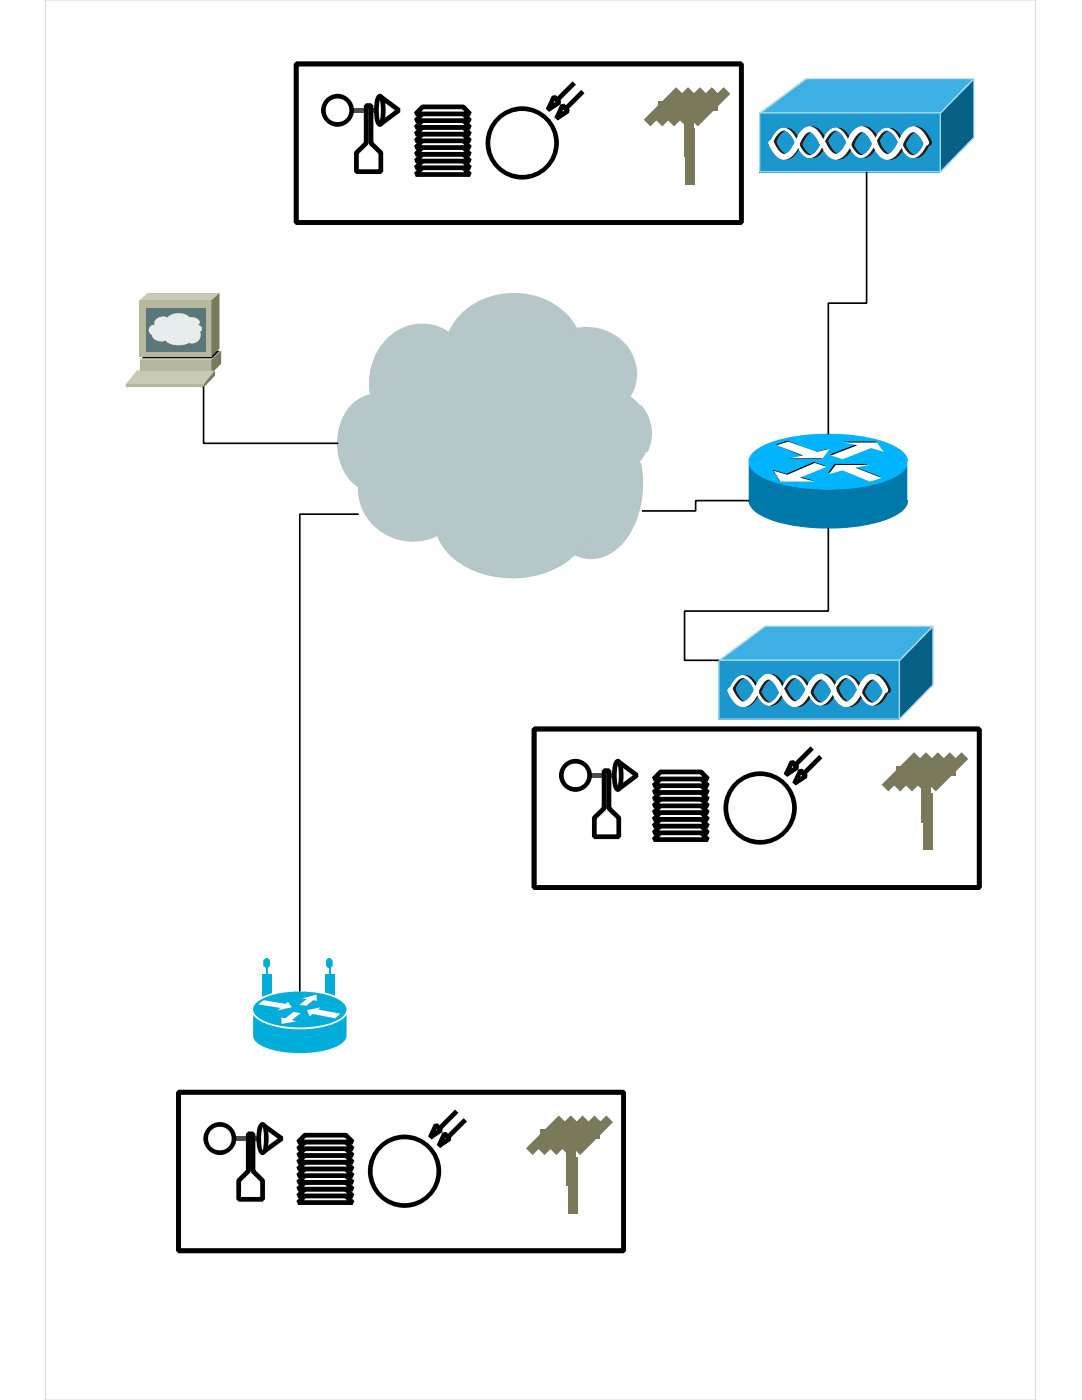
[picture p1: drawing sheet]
<svg xmlns="http://www.w3.org/2000/svg" width="216mm" height="279mm" viewBox="0 0 216 279" stroke-linecap="round" stroke-linejoin="round" font-family="sans-serif">
<path d="M9.1 0h197.5v279.4h-197.5zM9.1 0v279.4h197.5v-279.4z" fill="#000"/>
<g fill="#b6c7c9">
<path d="M92 62.8a15.1 15.1 0 0 1 21.6 .9 10.6 10.6 0 0 1-2.4 15.6 15.1 15.1 0 0 1-20.5-2.7 10.5 10.5 0 0 1 1.3-13.8z" fill-rule="evenodd"/>
<path d="M77.3 67.7a9.8 9.8 0 0 1 15.7 2.6 12.5 12.5 0 0 1-4.3 16.8 9.9 9.9 0 0 1-13.5-4.3 12.8 12.8 0 0 1 2.1-15.1z" fill-rule="evenodd"/>
<path d="M70.4 80.6a5.9 5.9 0 0 1 9.2 1.3 11.8 11.8 0 0 1-1.1 14.4 5.8 5.8 0 0 1-9-.9 11.9 11.9 0 0 1 .9-14.8z" fill-rule="evenodd"/>
<path d="M74.5 90.5a10.5 10.5 0 0 1 13.3-1.6 10.5 10.5 0 0 1 4.1 12.8 10.6 10.6 0 0 1-12.6 5.8 10.6 10.6 0 0 1-7.6-11.5 10.2 10.2 0 0 1 2.8-5.5z" fill-rule="evenodd"/>
<path d="M89.4 95.9a18.6 18.6 0 0 1 17.8-4.7 14.3 14.3 0 0 1 10.6 8.6 10.3 10.3 0 0 1-3.8 11.5 19.3 19.3 0 0 1-23.1 0 10.2 10.2 0 0 1-3.1-13.3z" fill-rule="evenodd"/>
<path d="M109.5 68.3a10.7 10.7 0 0 1 16.9 3.2 9 9 0 0 1-6 11.9 10.3 10.3 0 0 1-13.4-6.4 8.7 8.7 0 0 1 2.5-8.7z" fill-rule="evenodd"/>
<path d="M112.5 80.1a10.4 10.4 0 0 1 16.7 3.2 9.1 9.1 0 0 1-6.9 12.1 10 10 0 0 1-12.5-8 8.8 8.8 0 0 1 2.7-7.3z" fill-rule="evenodd"/>
<path d="M112.2 83.9a7.5 7.5 0 0 1 11.9 .4 19.7 19.7 0 0 1 3.6 15.7 14.7 14.7 0 0 1-6.2 10.3 7.5 7.5 0 0 1-9.7-2.2 19.5 19.5 0 0 1-3.5-15.7 16.1 16.1 0 0 1 3.9-8.5z" fill-rule="evenodd"/>
<path d="M82.3 78.5a23.5 23.5 0 0 1 17.8-6.4 22.5 22.5 0 0 1 16.2 7 11.9 11.9 0 0 1-.6 16.6 23 23 0 0 1-16.7 6.4 23.4 23.4 0 0 1-16.7-6.4 12 12 0 0 1 0-17.2z" fill-rule="evenodd"/>
<path d="M92.3 62.3a15.4 15.4 0 0 1 21 .6 11.9 11.9 0 0 1 2.7 4.9l-13.5 2.6-13.6-2.2a11.6 11.6 0 0 1 3.4-5.9z" fill-rule="evenodd"/>
</g>
<path d="M92.3 62.2a14.5 14.5 0 0 1 7.2-3.4 14.7 14.7 0 0 1 15.3 6l1.2 2.8-.9-2.3-1-1.5-1.8-1.9-2.1-1.5-2.5-1.1-2.7-.6-2-.2-2.8 .1-2.1 .5-1.9 .7-1.8 .9-1.6 1.1-1.4 1.3-1.1 1.6-.8 1.6-.6 1.7a10.1 10.1 0 0 1 2.1-4.4z" fill="#6c8f93"/>
<path d="M77.3 67.5a9.7 9.7 0 0 1 13.7-.1l-6.8 9-10.4 2a12.8 12.8 0 0 1 3.5-10.9z" fill-rule="evenodd" fill="#b6c7c9"/>
<path d="M76.9 67.9l2.1-1.8 1.9-.9a8.6 8.6 0 0 1 4.8-.5 9.7 9.7 0 0 1 5.3 2.7l-1.3-1.1-2-1-2.6-.7h-1.6l-1.5 .3-1.6 .5-1.4 .7-2.1 1.9-1.1 1.3-.9 1.5-.6 1.7-.5 2.3-.1 1.8 .1 1.8a12.8 12.8 0 0 1 .9-7l1.1-2.1z" fill="#6c8f93"/>
<path d="M71.4 97.1l11 .4 7.2 8a11 11 0 0 1-11.5 1.7 11 11 0 0 1-6.7-9.5z" fill-rule="evenodd" fill="#b6c7c9"/>
<path d="M71.4 97.1l.1 1.6 .3 1.6 .6 1.5 .7 1.4 1.1 1.3 1.1 1.1 2.3 1.4 2.1 .8 1.1 .2h2.7l1.6-.3 1.6-.5 1.5-.7 1.3-1-1.8 1.2-2.6 1-2.1 .4-2.8-.2a10.7 10.7 0 0 1-5.7-3l-1.4-1.7-.9-1.9-.5-1.5z" fill="#6c8f93"/>
<path d="M113.7 65.8a10.3 10.3 0 0 1 12.9 6.1 8.1 8.1 0 0 1-.1 5.4l-9.5-3z" fill-rule="evenodd" fill="#b6c7c9"/>
<path d="M113.7 65.8l1.5-.4 2.1-.1 2.1 .2 1.5 .4 1.4 .6 1.6 1.1 1.1 1 1.1 1.6a8.2 8.2 0 0 1 .6 7.1l-.9 1.7 .9-1.7 .4-1.3 .2-1.8-.1-.9-.4-1.8-.4-.9-.8-1.2-.9-1.1-1.2-1-1.2-.8-1.4-.6-1.5-.4-2.6-.2-1.6 .1z" fill="#6c8f93"/>
<path d="M118.4 86.5l9.5-5.7a8.5 8.5 0 0 1 1.3 9.4z" fill-rule="evenodd" fill="#b6c7c9"/>
<path d="M125.7 79.1l2.2 1.7a8.7 8.7 0 0 1 2.1 7l-.2 1.1-.6 1.5-1.4 1.7 1.4-1.7 .5-1.5 .4-2.1-.2-1.6-.5-2.1-1.1-1.8-.4-.5z" fill="#6c8f93"/>
<path d="M117.9 96.5l10-4.2a19.6 19.6 0 0 1-3.4 15.9 8.1 8.1 0 0 1-9.5 2.8l-.5-.3z" fill-rule="evenodd" fill="#b6c7c9"/>
<path d="M127.8 92.3l.2 .7a19.4 19.4 0 0 1-3.5 15.2l-1.8 1.7a8.1 8.1 0 0 1-4 1.7h-1.1l-1.5-.2-1.6-.6 1.6 .6 1.5 .2 1.6-.1 1-.3 1.5-.6 1.5-1 2-2.4 1.7-3.1 1-3.5 .3-2.2 .1-2.3z" fill="#6c8f93"/>
<path d="M70.1 80.8a6.8 6.8 0 0 1 4.2-2.1l.6 9.8-3.5 8.7a11.2 11.2 0 0 1-3.5-12.4 10.1 10.1 0 0 1 2.2-4z" fill-rule="evenodd" fill="#b6c7c9"/>
<path d="M70.4 80.5a6.3 6.3 0 0 1 3.7-1.8l-.7 .1-1.4 .5-1 .6-1.2 1.1-1.4 2.3-.9 2.6-.2 2.9 .2 1.5 .4 1.8 .7 1.7 .7 1.1 1.1 1.3 .9 .8-1.2-1.1a10.1 10.1 0 0 1-2.5-5.2 12.6 12.6 0 0 1 0-5.2l.3-1 .9-2z" fill="#6c8f93"/>
<path d="M86.8 105.1l15.4-1.1 14.7 3.7a14.8 14.8 0 0 1-11 7.4 18.7 18.7 0 0 1-16.4-4.6 9.8 9.8 0 0 1-2.7-5.4z" fill-rule="evenodd" fill="#b6c7c9"/>
<path d="M86.8 105.2l.4 1.6 1.1 2.1 1.6 2 1.5 1.2 1.9 1.1 1.9 .9 2.9 .8 2.3 .3 1.6 .1 3.1-.2 3-.7 2.7-1 1.9-1.1 2-1.7 1.3-1.4 .9-1.6-1.3 2.1-1.8 1.8-1.7 1.2-2.6 1.2-2.1 .7-2.3 .5-3.1 .2-3.1-.3a17 17 0 0 1-8-3.3 9.9 9.9 0 0 1-4.1-6.5z" fill="#6c8f93"/>
<path d="M151.5 22.7l9.2-7h33.6l-6.7 7z" fill-rule="evenodd" fill="#3cafe4"/>
<g fill="#add6e7">
<path d="M151.5 22.5l9.3-6.9 .2 .1-.1 .2-.1-.3 .1 .3-9.3 6.9z" fill-rule="evenodd"/>
<path d="M160.7 15.6h33.5l.1 .2v-.2l.1 .1-.2 .1h-33.5z" fill-rule="evenodd"/>
<path d="M194.2 15.7l.2 .1-6.7 6.9h-.1l-.1-.2 .1 .3-.1-.3z" fill-rule="evenodd"/>
<path d="M151.4 22.4h36.3v.3h-36.2z" fill-rule="evenodd"/>
</g>
<path d="M194.4 15.8v11.6l-6.8 6.8v-11.7z" fill-rule="evenodd" fill="#076086"/>
<g fill="#add6e7">
<path d="M194.2 27.4h.2v.2v-.1l-6.7 6.9-.2-.2 6.7-6.8 .2 .1z" fill-rule="evenodd"/>
<path d="M194.2 15.7h.2h-.2l.2 .1v11.6h-.2z" fill-rule="evenodd"/>
<path d="M194.2 15.7l.2 .2-6.7 6.8-.2-.1 .2 .1h-.1l-.1-.2z" fill-rule="evenodd"/>
<path d="M187.5 22.6h.3v11.6l-.2 .1-.1-.1 .2 .1-.2-.1z" fill-rule="evenodd"/>
</g>
<path d="M151.6 22.6h35.9v11.8h-35.9z" fill-rule="evenodd" fill="#1c97cd"/>
<g fill="#add6e7">
<path d="M187.5 22.4l.3 .1-.2-.1 .2 .1v11.7h-.3v-11.7l.1-.1-.1 .1z" fill-rule="evenodd"/>
<path d="M151.5 22.4h36.2v.3h-36.1z" fill-rule="evenodd"/>
<path d="M151.5 22.6h.2v11.6l-.1 .1-.1-.1 .1 .1-.1-.1z" fill-rule="evenodd"/>
<path d="M151.6 34.1h36.1l.1 .2-.1-.2 .1 .2-.1 .1 .1-.1-.1 .1h-36.1z" fill-rule="evenodd"/>
</g>
<g fill="#fff">
<path d="M184.6 28.3h.3v.3l-.4-.2z" fill-rule="evenodd"/>
<path d="M179.4 28.6l.5-.2 1.1 1.8 .6 .6 .6 .2 .7-.2 .6-.6 1-1.8 .5 .2-.6 1.2-.6 .9-.8 .6-.8 .2-.8-.2-.8-.6z" fill-rule="evenodd"/>
<path d="M175.6 26.3l1.1-.7 .6-.1 .5 .2 1 .9 1.1 1.8-.5 .3-.6-1.1-.7-1-.5-.4-.7-.1-.5 .2-.6 .5-1.1 1.8-.5-.1 .7-1.4z" fill-rule="evenodd"/>
<path d="M169.1 28.6l.5-.2 .6 1.2 .6 .8 .6 .4 .6 .2 .5-.2 .7-.6 1-1.8 .5 .2-.6 1.2-.6 .9-.6 .5-.9 .3-.9-.2-.6-.4-.8-1z" fill-rule="evenodd"/>
<path d="M165.3 26.2l1.1-.6 1.1 .1 1.1 1 1 1.7-.5 .3-1.3-2.1-.6-.4-.5-.1-.6 .2-.5 .4-1.2 2-.5-.2 .6-1.2z" fill-rule="evenodd"/>
<path d="M158.8 28.6l.5-.2 1.1 1.8 .5 .5 .6 .3 .6-.1 .6-.5 .7-.9 .5-1.1 .5 .2-.6 1.2-.7 1-.7 .5-.8 .2-.8-.2-.6-.4-.7-1z" fill-rule="evenodd"/>
<path d="M155 26.3l1.1-.7 .6-.1 .5 .2 1 .9 1.1 1.8-.5 .3-1.1-1.9-.5-.5-.6-.2-.8 .2-.5 .4-1.1 1.9-.5-.2 .6-1.3z" fill-rule="evenodd"/>
<path d="M153.7 28.4l.3 .2v.1h-.3z" fill-rule="evenodd"/>
<path d="M153.5 28.2l.5-.2 .5 .3-1.1 .5z" fill-rule="evenodd"/>
<path d="M153.4 28.7l1-.4 .9 1.6 .6 .6 .5 .2 .6-.1 .5-.4 1.2-1.9 1 .4-.6 1.1-.9 1.3-.9 .6-.8 .2-1-.3-.8-.7-.7-.9z" fill-rule="evenodd"/>
<path d="M160 26.1l1-.7 .7-.1 .6 .1 .7 .5 .6 .7 1 1.8-1 .4-.9-1.6-.5-.6-.6-.2-.4 .1-.5 .4-1.2 2-.9-.5 .6-1.2z" fill-rule="evenodd"/>
<path d="M163.7 28.7l1-.4 .9 1.6 .7 .6 .5 .2 .4-.1 .6-.5 1.2-1.9 1 .5-.7 1.3-.7 1-.8 .6-1 .2-.8-.2-.9-.6-.8-1.1z" fill-rule="evenodd"/>
<path d="M170.3 26.1l1.2-.8 .6-.1 .7 .2 1.3 1.1 1 1.9-1 .4-1-1.7-.5-.5-.5-.2-.5 .1-.5 .4-1.2 1.9-1-.5 .6-1.2z" fill-rule="evenodd"/>
<path d="M174 28.7l1-.4 .9 1.6 .6 .6 .6 .2 .4-.1 .6-.4 1.2-1.9 1 .4-.7 1.4-.9 1-.7 .6-.9 .2-.8-.2-.9-.7-.9-1.1z" fill-rule="evenodd"/>
<path d="M180.6 26.1l1.2-.8h.7l.6 .1 1.2 1 1.1 2-1 .4-1-1.8-.5-.4-.5-.2-.5 .1-.6 .4-1.2 2-1-.5 .9-1.6z" fill-rule="evenodd"/>
<path d="M184.3 28.7l1-.4v.5a.55 .55 0 0 1-.5 .3 .55 .55 0 0 1-.5-.4z" fill-rule="evenodd"/>
</g>
<g fill="#1f1a17">
<path d="M185.1 28.3h.3l.1 .3-.4-.2z" fill-rule="evenodd"/>
<path d="M179.9 28.6l.5-.2 1.2 2 .6 .4 .5 .2 .6-.2 .6-.4 .6-.9 .6-1.1 .5 .2-.6 1.2-.8 1-.7 .6-.7 .1-.8-.1-.7-.6-.6-.7z" fill-rule="evenodd"/>
<path d="M176.2 26.2l1-.6 .6-.1 .5 .2 1.1 .9 1 1.8-.5 .3-.7-1.4-.7-.8-.6-.4h-.5l-.5 .2-.6 .5-1 1.9-.5-.2 .5-1.2z" fill-rule="evenodd"/>
<path d="M169.6 28.6l.5-.2 1.2 1.9 .6 .5 .7 .2 .5-.2 .6-.6 1.1-1.8 .5 .2-.6 1.2-.7 .9-.8 .6-.7 .2-.8-.2-.6-.4-.8-1z" fill-rule="evenodd"/>
<path d="M165.9 26.2l1-.6 .6-.1 .5 .2 1.1 1 1 1.7-.5 .3-.5-1.1-.8-1-.6-.4-.5-.1-.6 .2-.5 .4-1.1 2-.5-.2 .6-1.2z" fill-rule="evenodd"/>
<path d="M159.3 28.6l.5-.2 1.2 1.9 .6 .5 .7 .2 .5-.2 .6-.6 1.1-1.8 .5 .2-1.3 2.1-.7 .6-.8 .2-.8-.2-.6-.4-.8-1z" fill-rule="evenodd"/>
<path d="M155.5 26.3l1.1-.7 .6-.1 .6 .2 .9 .9 1.1 1.8-.5 .3-1-1.8-.5-.5-.7-.3-.6 .1-.7 .5-1.1 2-.5-.3 .6-1.1z" fill-rule="evenodd"/>
<path d="M154.2 28.4l.4 .2-.1 .1h-.3z" fill-rule="evenodd"/>
<path d="M154.1 28.1l.5-.1 .4 .3-1.1 .5v-.4z" fill-rule="evenodd"/>
<path d="M153.9 28.7l1-.4 .9 1.6 .5 .6 .5 .2 .5-.1 .6-.4 1.1-1.9 .9 .4-.7 1.5-.7 .9-.8 .6-.8 .2-.6-.2-.8-.5-.8-1z" fill-rule="evenodd"/>
<path d="M160.4 26.1l1.1-.7 .8-.1 .6 .1 .6 .5 .7 .7 .9 1.8-1 .4-.9-1.7-.6-.6-.6-.1-.5 .2-.5 .5-.9 1.8-1-.5z" fill-rule="evenodd"/>
<path d="M164.2 28.7l1.1-.4 .9 1.6 .6 .6 .5 .2 .5-.1 .6-.5 1.1-1.9 1 .5-1.4 2.3-.9 .6-.8 .2-.9-.2-.8-.6-.8-1.1z" fill-rule="evenodd"/>
<path d="M170.8 26.1l1.2-.8 .6-.1 .7 .2 .9 .6 .4 .5 1.1 1.9-1 .4-1-1.7-.6-.5-.5-.2h-.4l-.5 .4-.7 .9-.6 1.1-1-.5 .6-1z" fill-rule="evenodd"/>
<path d="M174.5 28.7l1.1-.4 .8 1.6 .6 .6 .6 .2 .5-.1 .7-.6 1-1.7 1 .4-.7 1.5-.7 .8-.9 .7-.9 .2-.7-.2-.9-.6-.9-1.1z" fill-rule="evenodd"/>
<path d="M181.1 26.1l1.1-.7 .8-.1 .6 .1 1.2 1 1.2 2-1.1 .4-1-1.8-.4-.4-.6-.2-.5 .1-.7 .6-1 1.8-1-.5 .7-1.3z" fill-rule="evenodd"/>
<path d="M184.8 28.7l1.1-.4v.5a.55 .55 0 0 1-.6 .3 .55 .55 0 0 1-.5-.4z" fill-rule="evenodd"/>
</g>
<g fill="#fff">
<path d="M184.6 28.3h.3v.3l-.4-.2z" fill-rule="evenodd"/>
<path d="M179.4 28.6l.5-.2 1.1 1.8 .6 .6 .6 .2 .7-.2 .6-.6 1-1.8 .5 .2-.6 1.2-.6 .9-.8 .6-.8 .2-.8-.2-.8-.6z" fill-rule="evenodd"/>
<path d="M175.6 26.3l1.1-.7 .6-.1 .5 .2 1 .9 1.1 1.8-.5 .3-.6-1.1-.7-1-.5-.4-.7-.1-.5 .2-.6 .5-1.1 1.8-.5-.1 .7-1.4z" fill-rule="evenodd"/>
<path d="M169.1 28.6l.5-.2 .6 1.2 .6 .8 .6 .4 .6 .2 .5-.2 .7-.6 1-1.8 .5 .2-.6 1.2-.6 .9-.6 .5-.9 .3-.9-.2-.6-.4-.8-1z" fill-rule="evenodd"/>
<path d="M165.3 26.2l1.1-.6 1.1 .1 1.1 1 1 1.7-.5 .3-1.3-2.1-.6-.4-.5-.1-.6 .2-.5 .4-1.2 2-.5-.2 .6-1.2z" fill-rule="evenodd"/>
<path d="M158.8 28.6l.5-.2 1.1 1.8 .5 .5 .6 .3 .6-.1 .6-.5 .7-.9 .5-1.1 .5 .2-.6 1.2-.7 1-.7 .5-.8 .2-.8-.2-.6-.4-.7-1z" fill-rule="evenodd"/>
<path d="M155 26.3l1.1-.7 .6-.1 .5 .2 1 .9 1.1 1.8-.5 .3-1.1-1.9-.5-.5-.6-.2-.8 .2-.5 .4-1.1 1.9-.5-.2 .6-1.3z" fill-rule="evenodd"/>
<path d="M153.7 28.4l.3 .2v.1h-.3z" fill-rule="evenodd"/>
<path d="M153.5 28.2l.5-.2 .5 .3-1.1 .5z" fill-rule="evenodd"/>
<path d="M153.4 28.7l1-.4 .9 1.6 .6 .6 .5 .2 .6-.1 .5-.4 1.2-1.9 1 .4-.6 1.1-.9 1.3-.9 .6-.8 .2-1-.3-.8-.7-.7-.9z" fill-rule="evenodd"/>
<path d="M160 26.1l1-.7 .7-.1 .6 .1 .7 .5 .6 .7 1 1.8-1 .4-.9-1.6-.5-.6-.6-.2-.4 .1-.5 .4-1.2 2-.9-.5 .6-1.2z" fill-rule="evenodd"/>
<path d="M163.7 28.7l1-.4 .9 1.6 .7 .6 .5 .2 .4-.1 .6-.5 1.2-1.9 1 .5-.7 1.3-.7 1-.8 .6-1 .2-.8-.2-.9-.6-.8-1.1z" fill-rule="evenodd"/>
<path d="M170.3 26.1l1.2-.8 .6-.1 .7 .2 1.3 1.1 1 1.9-1 .4-1-1.7-.5-.5-.5-.2-.5 .1-.5 .4-1.2 1.9-1-.5 .6-1.2z" fill-rule="evenodd"/>
<path d="M174 28.7l1-.4 .9 1.6 .6 .6 .6 .2 .4-.1 .6-.4 1.2-1.9 1 .4-.7 1.4-.9 1-.7 .6-.9 .2-.8-.2-.9-.7-.9-1.1z" fill-rule="evenodd"/>
<path d="M180.6 26.1l1.2-.8h.7l.6 .1 1.2 1 1.1 2-1 .4-1-1.8-.5-.4-.5-.2-.5 .1-.6 .4-1.2 2-1-.5 .9-1.6z" fill-rule="evenodd"/>
<path d="M184.3 28.7l1-.4v.5a.55 .55 0 0 1-.5 .3 .55 .55 0 0 1-.5-.4z" fill-rule="evenodd"/>
</g>
<g fill="#1f1a17">
<path d="M185.1 28.3h.3l.1 .3-.4-.2z" fill-rule="evenodd"/>
<path d="M179.9 28.6l.5-.2 1.2 2 .6 .4 .5 .2 .6-.2 .6-.4 .6-.9 .6-1.1 .5 .2-.6 1.2-.8 1-.7 .6-.7 .1-.8-.1-.7-.6-.6-.7z" fill-rule="evenodd"/>
<path d="M176.2 26.2l1-.6 .6-.1 .5 .2 1.1 .9 1 1.8-.5 .3-.7-1.4-.7-.8-.6-.4h-.5l-.5 .2-.6 .5-1 1.9-.5-.2 .5-1.2z" fill-rule="evenodd"/>
<path d="M169.6 28.6l.5-.2 1.2 1.9 .6 .5 .7 .2 .5-.2 .6-.6 1.1-1.8 .5 .2-.6 1.2-.7 .9-.8 .6-.7 .2-.8-.2-.6-.4-.8-1z" fill-rule="evenodd"/>
<path d="M165.9 26.2l1-.6 .6-.1 .5 .2 1.1 1 1 1.7-.5 .3-.5-1.1-.8-1-.6-.4-.5-.1-.6 .2-.5 .4-1.1 2-.5-.2 .6-1.2z" fill-rule="evenodd"/>
<path d="M159.3 28.6l.5-.2 1.2 1.9 .6 .5 .7 .2 .5-.2 .6-.6 1.1-1.8 .5 .2-1.3 2.1-.7 .6-.8 .2-.8-.2-.6-.4-.8-1z" fill-rule="evenodd"/>
<path d="M155.5 26.3l1.1-.7 .6-.1 .6 .2 .9 .9 1.1 1.8-.5 .3-1-1.8-.5-.5-.7-.3-.6 .1-.7 .5-1.1 2-.5-.3 .6-1.1z" fill-rule="evenodd"/>
<path d="M154.2 28.4l.4 .2-.1 .1h-.3z" fill-rule="evenodd"/>
<path d="M154.1 28.1l.5-.1 .4 .3-1.1 .5v-.4z" fill-rule="evenodd"/>
<path d="M153.9 28.7l1-.4 .9 1.6 .5 .6 .5 .2 .5-.1 .6-.4 1.1-1.9 .9 .4-.7 1.5-.7 .9-.8 .6-.8 .2-.6-.2-.8-.5-.8-1z" fill-rule="evenodd"/>
<path d="M160.4 26.1l1.1-.7 .8-.1 .6 .1 .6 .5 .7 .7 .9 1.8-1 .4-.9-1.7-.6-.6-.6-.1-.5 .2-.5 .5-.9 1.8-1-.5z" fill-rule="evenodd"/>
<path d="M164.2 28.7l1.1-.4 .9 1.6 .6 .6 .5 .2 .5-.1 .6-.5 1.1-1.9 1 .5-1.4 2.3-.9 .6-.8 .2-.9-.2-.8-.6-.8-1.1z" fill-rule="evenodd"/>
<path d="M170.8 26.1l1.2-.8 .6-.1 .7 .2 .9 .6 .4 .5 1.1 1.9-1 .4-1-1.7-.6-.5-.5-.2h-.4l-.5 .4-.7 .9-.6 1.1-1-.5 .6-1z" fill-rule="evenodd"/>
<path d="M174.5 28.7l1.1-.4 .8 1.6 .6 .6 .6 .2 .5-.1 .7-.6 1-1.7 1 .4-.7 1.5-.7 .8-.9 .7-.9 .2-.7-.2-.9-.6-.9-1.1z" fill-rule="evenodd"/>
<path d="M181.1 26.1l1.1-.7 .8-.1 .6 .1 1.2 1 1.2 2-1.1 .4-1-1.8-.4-.4-.6-.2-.5 .1-.7 .6-1 1.8-1-.5 .7-1.3z" fill-rule="evenodd"/>
<path d="M184.8 28.7l1.1-.4v.5a.55 .55 0 0 1-.6 .3 .55 .55 0 0 1-.5-.4z" fill-rule="evenodd"/>
</g>
<g fill="#fff">
<path d="M184.6 28.3h.3v.3l-.4-.2z" fill-rule="evenodd"/>
<path d="M179.4 28.6l.5-.2 1.1 1.8 .6 .6 .6 .2 .7-.2 .6-.6 1-1.8 .5 .2-.6 1.2-.6 .9-.8 .6-.8 .2-.8-.2-.8-.6z" fill-rule="evenodd"/>
<path d="M175.6 26.3l1.1-.7 .6-.1 .5 .2 1 .9 1.1 1.8-.5 .3-.6-1.1-.7-1-.5-.4-.7-.1-.5 .2-.6 .5-1.1 1.8-.5-.1 .7-1.4z" fill-rule="evenodd"/>
<path d="M169.1 28.6l.5-.2 .6 1.2 .6 .8 .6 .4 .6 .2 .5-.2 .7-.6 1-1.8 .5 .2-.6 1.2-.6 .9-.6 .5-.9 .3-.9-.2-.6-.4-.8-1z" fill-rule="evenodd"/>
<path d="M165.3 26.2l1.1-.6 1.1 .1 1.1 1 1 1.7-.5 .3-1.3-2.1-.6-.4-.5-.1-.6 .2-.5 .4-1.2 2-.5-.2 .6-1.2z" fill-rule="evenodd"/>
<path d="M158.8 28.6l.5-.2 1.1 1.8 .5 .5 .6 .3 .6-.1 .6-.5 .7-.9 .5-1.1 .5 .2-.6 1.2-.7 1-.7 .5-.8 .2-.8-.2-.6-.4-.7-1z" fill-rule="evenodd"/>
<path d="M155 26.3l1.1-.7 .6-.1 .5 .2 1 .9 1.1 1.8-.5 .3-1.1-1.9-.5-.5-.6-.2-.8 .2-.5 .4-1.1 1.9-.5-.2 .6-1.3z" fill-rule="evenodd"/>
<path d="M153.7 28.4l.3 .2v.1h-.3z" fill-rule="evenodd"/>
<path d="M153.5 28.2l.5-.2 .5 .3-1.1 .5z" fill-rule="evenodd"/>
<path d="M153.4 28.7l1-.4 .9 1.6 .6 .6 .5 .2 .6-.1 .5-.4 1.2-1.9 1 .4-.6 1.1-.9 1.3-.9 .6-.8 .2-1-.3-.8-.7-.7-.9z" fill-rule="evenodd"/>
<path d="M160 26.1l1-.7 .7-.1 .6 .1 .7 .5 .6 .7 1 1.8-1 .4-.9-1.6-.5-.6-.6-.2-.4 .1-.5 .4-1.2 2-.9-.5 .6-1.2z" fill-rule="evenodd"/>
<path d="M163.7 28.7l1-.4 .9 1.6 .7 .6 .5 .2 .4-.1 .6-.5 1.2-1.9 1 .5-.7 1.3-.7 1-.8 .6-1 .2-.8-.2-.9-.6-.8-1.1z" fill-rule="evenodd"/>
<path d="M170.3 26.1l1.2-.8 .6-.1 .7 .2 1.3 1.1 1 1.9-1 .4-1-1.7-.5-.5-.5-.2-.5 .1-.5 .4-1.2 1.9-1-.5 .6-1.2z" fill-rule="evenodd"/>
<path d="M174 28.7l1-.4 .9 1.6 .6 .6 .6 .2 .4-.1 .6-.4 1.2-1.9 1 .4-.7 1.4-.9 1-.7 .6-.9 .2-.8-.2-.9-.7-.9-1.1z" fill-rule="evenodd"/>
<path d="M180.6 26.1l1.2-.8h.7l.6 .1 1.2 1 1.1 2-1 .4-1-1.8-.5-.4-.5-.2-.5 .1-.6 .4-1.2 2-1-.5 .9-1.6z" fill-rule="evenodd"/>
<path d="M184.3 28.7l1-.4v.5a.55 .55 0 0 1-.5 .3 .55 .55 0 0 1-.5-.4z" fill-rule="evenodd"/>
</g>
<path d="M143.4 132l9.2-7h33.5l-6.7 7z" fill-rule="evenodd" fill="#3cafe4"/>
<g fill="#add6e7">
<path d="M143.3 131.8l9.3-6.9h.2v.2l-.1-.3 .1 .3-9.3 6.9z" fill-rule="evenodd"/>
<path d="M152.6 124.8h33.4l.2 .2-.1-.2 .1 .2-.1 .1h-33.5z" fill-rule="evenodd"/>
<path d="M186 124.9l.2 .2-6.6 6.9h-.2v-.2l.1 .2-.1-.2z" fill-rule="evenodd"/>
<path d="M143.3 131.7h36.2v.2h-36.1z" fill-rule="evenodd"/>
</g>
<path d="M186.2 125v11.7l-6.7 6.7v-11.6z" fill-rule="evenodd" fill="#076086"/>
<g fill="#add6e7">
<path d="M186 136.6h.2v.2l.1-.1-6.7 7-.2-.2 6.6-6.9 .3 .1z" fill-rule="evenodd"/>
<path d="M186 124.9l.3 .1-.2-.1 .2 .1v11.6h-.3z" fill-rule="evenodd"/>
<path d="M186 124.9l.2 .2-6.6 6.8-.3-.1 .3 .1-.2 .1v-.2z" fill-rule="evenodd"/>
<path d="M179.3 131.8h.3v11.6l-.1 .2-.2-.1h.3l-.3-.1z" fill-rule="evenodd"/>
</g>
<path d="M143.4 131.8h36v11.8h-36z" fill-rule="evenodd" fill="#1c97cd"/>
<g fill="#add6e7">
<path d="M179.4 131.7l.2 .1-.1-.1 .1 .1v11.6h-.3v-11.6l.2-.1-.2 .1z" fill-rule="evenodd"/>
<path d="M143.3 131.7h36.2v.2h-36.1z" fill-rule="evenodd"/>
<path d="M143.3 131.8h.2v11.6l-.1 .2-.1-.1 .1 .1-.1-.2z" fill-rule="evenodd"/>
<path d="M143.4 143.4h36.1l.2 .1-.2-.1 .2 .1-.2 .1 .2-.1-.2 .1h-36.1z" fill-rule="evenodd"/>
</g>
<g fill="#fff">
<path d="M176.4 137.5l.3 .1v.3l-.3-.2z" fill-rule="evenodd"/>
<path d="M171.2 137.8l.5-.2 1.1 1.9 .7 .6 .5 .1 .7-.2 .6-.5 1.1-1.8 .5 .2-.6 1.1-.7 .9-.8 .7-.7 .2-.8-.2-.8-.7z" fill-rule="evenodd"/>
<path d="M167.4 135.5l1.1-.7h.6l.5 .2 1 .8 1.1 1.9-.5 .2-.5-1.1-.8-.9-.5-.4-.7-.2-.5 .2-.6 .6-1 1.8-.5-.2 .7-1.4z" fill-rule="evenodd"/>
<path d="M160.9 137.8l.5-.2 .6 1.2 .7 .9 .5 .4 .6 .1 .6-.2 .6-.5 1-1.9 .5 .2-.5 1.2-.7 .9-.6 .6-.9 .3-.8-.2-.6-.5-.8-1z" fill-rule="evenodd"/>
<path d="M157.2 135.4l1-.6 1.1 .1 1.1 1 1 1.8-.5 .2-1.3-2.1-.6-.4-.5-.1-.6 .2-.5 .5-1.1 1.9-.5-.2 .6-1.2z" fill-rule="evenodd"/>
<path d="M150.6 137.8l.5-.2 1.1 1.9 .5 .5 .6 .2 .6-.1 .7-.5 .6-.8 .6-1.2 .5 .2-.6 1.2-.8 1-.6 .6-.8 .2-.8-.2-.6-.5-.8-1z" fill-rule="evenodd"/>
<path d="M146.8 135.5l1.1-.7h.6l.6 .2 1 .8 1 1.9-.5 .2-1.1-1.8-.5-.5-.6-.3-.8 .2-.5 .5-1.1 1.9-.5-.2 .6-1.3z" fill-rule="evenodd"/>
<path d="M145.5 137.6l.4 .2-.1 .2-.3-.1z" fill-rule="evenodd"/>
<path d="M145.3 137.4l.6-.2 .4 .4-1.1 .4z" fill-rule="evenodd"/>
<path d="M145.2 138l1.1-.4 .9 1.6 .5 .5 .5 .3 .6-.1 .5-.4 1.2-2 1 .5-.5 1.1-1 1.2-.9 .6-.8 .2-.9-.3-.8-.6-.7-1z" fill-rule="evenodd"/>
<path d="M151.8 135.3l1-.7 .8-.1 .6 .2 .6 .4 .6 .8 1 1.8-1 .3-.8-1.6-.6-.5-.5-.3-.5 .1-.5 .4-1.2 2-.9-.5 .6-1.2z" fill-rule="evenodd"/>
<path d="M155.5 137.9l1.1-.4 .9 1.6 .6 .6 .5 .3 .5-.1 .6-.5 1.1-1.9 1 .5-.7 1.3-.7 .9-.8 .6-1 .3-.8-.2-.8-.7-.8-1z" fill-rule="evenodd"/>
<path d="M162.1 135.3l1.2-.7 .6-.1 .8 .2 1.2 1.1 1.1 1.9-1.1 .4-.9-1.7-.6-.6-.5-.2-.5 .1-.5 .4-1.2 2-1-.5 .6-1.2z" fill-rule="evenodd"/>
<path d="M165.8 138l1-.4 .9 1.6 .7 .6 .5 .2 .5-.1 .5-.4 1.2-2 1 .5-.7 1.3-.8 1.1-.8 .5-.9 .2-.8-.2-.9-.6-.8-1.2z" fill-rule="evenodd"/>
<path d="M172.5 135.3l1.2-.7 .6-.1 .6 .2 1.2 .9 1.2 2-1.1 .4-1-1.7-.4-.4-.6-.3-.5 .1-.5 .4-1.2 2-1-.5 .8-1.5z" fill-rule="evenodd"/>
<path d="M176.1 138l1.1-.5-.1 .5a.55 .55 0 0 1-.5 .3 .55 .55 0 0 1-.5-.3z" fill-rule="evenodd"/>
</g>
<g fill="#1f1a17">
<path d="M177 137.5h.2l.1 .4-.4-.2z" fill-rule="evenodd"/>
<path d="M171.8 137.9l.4-.3 1.3 2 .5 .5 .6 .1 .6-.1 .5-.5 .7-.8 .5-1.1 .5 .2-.6 1.1-.7 1-.7 .6-.8 .2-.8-.2-.8-.7z" fill-rule="evenodd"/>
<path d="M168 135.4l1.1-.6h.6l.5 .2 1 .8 1 1.9-.4 .2-.8-1.4-.6-.7-.6-.4-.5-.1-.6 .2-.6 .6-1 1.8-.5-.2 .6-1.2z" fill-rule="evenodd"/>
<path d="M161.5 137.8l.4-.2 1.2 1.9 .6 .6 .7 .1 .5-.2 .6-.5 1.1-1.9 .5 .2-.6 1.2-.6 .9-.9 .7-.6 .2-.8-.2-.7-.5-.8-1z" fill-rule="evenodd"/>
<path d="M157.7 135.4l1-.6h.6l.6 .1 1 1 1 1.8-.5 .2-.5-1.1-.7-1-.6-.4-.5-.1-.7 .2-.5 .5-1.1 1.9-.5-.2 .6-1.2z" fill-rule="evenodd"/>
<path d="M151.2 137.9l.5-.3 1.1 2 .6 .5 .7 .1 .6-.2 .5-.5 1.1-1.9 .5 .2-1.2 2.1-.8 .7-.8 .2-.8-.2-.6-.5-.8-1z" fill-rule="evenodd"/>
<path d="M147.3 135.5l1.1-.7h.7l.5 .2 1 .8 1.1 1.9-.5 .2-1.1-1.8-.5-.5-.7-.3-.6 .1-.7 .6-1.1 1.9-.5-.2 .6-1.2z" fill-rule="evenodd"/>
<path d="M146 137.6l.4 .2-.1 .2-.2-.1z" fill-rule="evenodd"/>
<path d="M145.9 137.4l.5-.2 .4 .4-1 .4-.1-.3z" fill-rule="evenodd"/>
<path d="M145.8 138l.9-.4 .9 1.6 .5 .5 .5 .3 .5-.1 .6-.5 1.1-1.9 1 .5-.8 1.4-.7 .9-.7 .6-.9 .2-.6-.1-.8-.5-.8-1.1z" fill-rule="evenodd"/>
<path d="M152.3 135.4l1-.8 .8-.1 .6 .2 .7 .4 .6 .8 .9 1.8-1 .4-.9-1.7-.6-.6-.5-.2-.5 .2-.5 .5-1 1.8-1-.5z" fill-rule="evenodd"/>
<path d="M156.1 137.9l1-.4 .9 1.6 .6 .7 .5 .2 .5-.1 .6-.5 1.2-1.9 1 .5-1.4 2.2-.9 .7-.9 .2-.9-.2-.8-.7-.8-1z" fill-rule="evenodd"/>
<path d="M162.6 135.3l1.3-.7 .6-.1 .6 .1 .9 .6 .5 .6 1 1.9-1 .4-1-1.7-.5-.6-.5-.2-.5 .1-.5 .4-.7 .9-.6 1.1-1-.5 .6-1.1z" fill-rule="evenodd"/>
<path d="M166.4 138l1-.4 .9 1.6 .6 .5 .5 .3 .5-.1 .7-.6 1-1.8 1.1 .5-.8 1.4-.7 .8-.9 .7-.8 .2-.8-.2-1-.7-.7-1z" fill-rule="evenodd"/>
<path d="M172.9 135.4l1.2-.8 .7-.1 .7 .2 1.2 .9 1.1 2-1 .4-1.1-1.7-.4-.4-.6-.3-.5 .1-.7 .6-1 1.8-1-.5 .7-1.3z" fill-rule="evenodd"/>
<path d="M176.7 138l1-.5v.5a.55 .55 0 0 1-.5 .3 .55 .55 0 0 1-.5-.3z" fill-rule="evenodd"/>
</g>
<g fill="#fff">
<path d="M176.4 137.5l.3 .1v.3l-.3-.2z" fill-rule="evenodd"/>
<path d="M171.2 137.8l.5-.2 1.1 1.9 .7 .6 .5 .1 .7-.2 .6-.5 1.1-1.8 .5 .2-.6 1.1-.7 .9-.8 .7-.7 .2-.8-.2-.8-.7z" fill-rule="evenodd"/>
<path d="M167.4 135.5l1.1-.7h.6l.5 .2 1 .8 1.1 1.9-.5 .2-.5-1.1-.8-.9-.5-.4-.7-.2-.5 .2-.6 .6-1 1.8-.5-.2 .7-1.4z" fill-rule="evenodd"/>
<path d="M160.9 137.8l.5-.2 .6 1.2 .7 .9 .5 .4 .6 .1 .6-.2 .6-.5 1-1.9 .5 .2-.5 1.2-.7 .9-.6 .6-.9 .3-.8-.2-.6-.5-.8-1z" fill-rule="evenodd"/>
<path d="M157.2 135.4l1-.6 1.1 .1 1.1 1 1 1.8-.5 .2-1.3-2.1-.6-.4-.5-.1-.6 .2-.5 .5-1.1 1.9-.5-.2 .6-1.2z" fill-rule="evenodd"/>
<path d="M150.6 137.8l.5-.2 1.1 1.9 .5 .5 .6 .2 .6-.1 .7-.5 .6-.8 .6-1.2 .5 .2-.6 1.2-.8 1-.6 .6-.8 .2-.8-.2-.6-.5-.8-1z" fill-rule="evenodd"/>
<path d="M146.8 135.5l1.1-.7h.6l.6 .2 1 .8 1 1.9-.5 .2-1.1-1.8-.5-.5-.6-.3-.8 .2-.5 .5-1.1 1.9-.5-.2 .6-1.3z" fill-rule="evenodd"/>
<path d="M145.5 137.6l.4 .2-.1 .2-.3-.1z" fill-rule="evenodd"/>
<path d="M145.3 137.4l.6-.2 .4 .4-1.1 .4z" fill-rule="evenodd"/>
<path d="M145.2 138l1.1-.4 .9 1.6 .5 .5 .5 .3 .6-.1 .5-.4 1.2-2 1 .5-.5 1.1-1 1.2-.9 .6-.8 .2-.9-.3-.8-.6-.7-1z" fill-rule="evenodd"/>
<path d="M151.8 135.3l1-.7 .8-.1 .6 .2 .6 .4 .6 .8 1 1.8-1 .3-.8-1.6-.6-.5-.5-.3-.5 .1-.5 .4-1.2 2-.9-.5 .6-1.2z" fill-rule="evenodd"/>
<path d="M155.5 137.9l1.1-.4 .9 1.6 .6 .6 .5 .3 .5-.1 .6-.5 1.1-1.9 1 .5-.7 1.3-.7 .9-.8 .6-1 .3-.8-.2-.8-.7-.8-1z" fill-rule="evenodd"/>
<path d="M162.1 135.3l1.2-.7 .6-.1 .8 .2 1.2 1.1 1.1 1.9-1.1 .4-.9-1.7-.6-.6-.5-.2-.5 .1-.5 .4-1.2 2-1-.5 .6-1.2z" fill-rule="evenodd"/>
<path d="M165.8 138l1-.4 .9 1.6 .7 .6 .5 .2 .5-.1 .5-.4 1.2-2 1 .5-.7 1.3-.8 1.1-.8 .5-.9 .2-.8-.2-.9-.6-.8-1.2z" fill-rule="evenodd"/>
<path d="M172.5 135.3l1.2-.7 .6-.1 .6 .2 1.2 .9 1.2 2-1.1 .4-1-1.7-.4-.4-.6-.3-.5 .1-.5 .4-1.2 2-1-.5 .8-1.5z" fill-rule="evenodd"/>
<path d="M176.1 138l1.1-.5-.1 .5a.55 .55 0 0 1-.5 .3 .55 .55 0 0 1-.5-.3z" fill-rule="evenodd"/>
</g>
<g fill="#1f1a17">
<path d="M177 137.5h.2l.1 .4-.4-.2z" fill-rule="evenodd"/>
<path d="M171.8 137.9l.4-.3 1.3 2 .5 .5 .6 .1 .6-.1 .5-.5 .7-.8 .5-1.1 .5 .2-.6 1.1-.7 1-.7 .6-.8 .2-.8-.2-.8-.7z" fill-rule="evenodd"/>
<path d="M168 135.4l1.1-.6h.6l.5 .2 1 .8 1 1.9-.4 .2-.8-1.4-.6-.7-.6-.4-.5-.1-.6 .2-.6 .6-1 1.8-.5-.2 .6-1.2z" fill-rule="evenodd"/>
<path d="M161.5 137.8l.4-.2 1.2 1.9 .6 .6 .7 .1 .5-.2 .6-.5 1.1-1.9 .5 .2-.6 1.2-.6 .9-.9 .7-.6 .2-.8-.2-.7-.5-.8-1z" fill-rule="evenodd"/>
<path d="M157.7 135.4l1-.6h.6l.6 .1 1 1 1 1.8-.5 .2-.5-1.1-.7-1-.6-.4-.5-.1-.7 .2-.5 .5-1.1 1.9-.5-.2 .6-1.2z" fill-rule="evenodd"/>
<path d="M151.2 137.9l.5-.3 1.1 2 .6 .5 .7 .1 .6-.2 .5-.5 1.1-1.9 .5 .2-1.2 2.1-.8 .7-.8 .2-.8-.2-.6-.5-.8-1z" fill-rule="evenodd"/>
<path d="M147.3 135.5l1.1-.7h.7l.5 .2 1 .8 1.1 1.9-.5 .2-1.1-1.8-.5-.5-.7-.3-.6 .1-.7 .6-1.1 1.9-.5-.2 .6-1.2z" fill-rule="evenodd"/>
<path d="M146 137.6l.4 .2-.1 .2-.2-.1z" fill-rule="evenodd"/>
<path d="M145.9 137.4l.5-.2 .4 .4-1 .4-.1-.3z" fill-rule="evenodd"/>
<path d="M145.8 138l.9-.4 .9 1.6 .5 .5 .5 .3 .5-.1 .6-.5 1.1-1.9 1 .5-.8 1.4-.7 .9-.7 .6-.9 .2-.6-.1-.8-.5-.8-1.1z" fill-rule="evenodd"/>
<path d="M152.3 135.4l1-.8 .8-.1 .6 .2 .7 .4 .6 .8 .9 1.8-1 .4-.9-1.7-.6-.6-.5-.2-.5 .2-.5 .5-1 1.8-1-.5z" fill-rule="evenodd"/>
<path d="M156.1 137.9l1-.4 .9 1.6 .6 .7 .5 .2 .5-.1 .6-.5 1.2-1.9 1 .5-1.4 2.2-.9 .7-.9 .2-.9-.2-.8-.7-.8-1z" fill-rule="evenodd"/>
<path d="M162.6 135.3l1.3-.7 .6-.1 .6 .1 .9 .6 .5 .6 1 1.9-1 .4-1-1.7-.5-.6-.5-.2-.5 .1-.5 .4-.7 .9-.6 1.1-1-.5 .6-1.1z" fill-rule="evenodd"/>
<path d="M166.4 138l1-.4 .9 1.6 .6 .5 .5 .3 .5-.1 .7-.6 1-1.8 1.1 .5-.8 1.4-.7 .8-.9 .7-.8 .2-.8-.2-1-.7-.7-1z" fill-rule="evenodd"/>
<path d="M172.9 135.4l1.2-.8 .7-.1 .7 .2 1.2 .9 1.1 2-1 .4-1.1-1.7-.4-.4-.6-.3-.5 .1-.7 .6-1 1.8-1-.5 .7-1.3z" fill-rule="evenodd"/>
<path d="M176.7 138l1-.5v.5a.55 .55 0 0 1-.5 .3 .55 .55 0 0 1-.5-.3z" fill-rule="evenodd"/>
</g>
<g fill="#fff">
<path d="M176.4 137.5l.3 .1v.3l-.3-.2z" fill-rule="evenodd"/>
<path d="M171.2 137.8l.5-.2 1.1 1.9 .7 .6 .5 .1 .7-.2 .6-.5 1.1-1.8 .5 .2-.6 1.1-.7 .9-.8 .7-.7 .2-.8-.2-.8-.7z" fill-rule="evenodd"/>
<path d="M167.4 135.5l1.1-.7h.6l.5 .2 1 .8 1.1 1.9-.5 .2-.5-1.1-.8-.9-.5-.4-.7-.2-.5 .2-.6 .6-1 1.8-.5-.2 .7-1.4z" fill-rule="evenodd"/>
<path d="M160.9 137.8l.5-.2 .6 1.2 .7 .9 .5 .4 .6 .1 .6-.2 .6-.5 1-1.9 .5 .2-.5 1.2-.7 .9-.6 .6-.9 .3-.8-.2-.6-.5-.8-1z" fill-rule="evenodd"/>
<path d="M157.2 135.4l1-.6 1.1 .1 1.1 1 1 1.8-.5 .2-1.3-2.1-.6-.4-.5-.1-.6 .2-.5 .5-1.1 1.9-.5-.2 .6-1.2z" fill-rule="evenodd"/>
<path d="M150.6 137.8l.5-.2 1.1 1.9 .5 .5 .6 .2 .6-.1 .7-.5 .6-.8 .6-1.2 .5 .2-.6 1.2-.8 1-.6 .6-.8 .2-.8-.2-.6-.5-.8-1z" fill-rule="evenodd"/>
<path d="M146.8 135.5l1.1-.7h.6l.6 .2 1 .8 1 1.9-.5 .2-1.1-1.8-.5-.5-.6-.3-.8 .2-.5 .5-1.1 1.9-.5-.2 .6-1.3z" fill-rule="evenodd"/>
<path d="M145.5 137.6l.4 .2-.1 .2-.3-.1z" fill-rule="evenodd"/>
<path d="M145.3 137.4l.6-.2 .4 .4-1.1 .4z" fill-rule="evenodd"/>
<path d="M145.2 138l1.1-.4 .9 1.6 .5 .5 .5 .3 .6-.1 .5-.4 1.2-2 1 .5-.5 1.1-1 1.2-.9 .6-.8 .2-.9-.3-.8-.6-.7-1z" fill-rule="evenodd"/>
<path d="M151.8 135.3l1-.7 .8-.1 .6 .2 .6 .4 .6 .8 1 1.8-1 .3-.8-1.6-.6-.5-.5-.3-.5 .1-.5 .4-1.2 2-.9-.5 .6-1.2z" fill-rule="evenodd"/>
<path d="M155.5 137.9l1.1-.4 .9 1.6 .6 .6 .5 .3 .5-.1 .6-.5 1.1-1.9 1 .5-.7 1.3-.7 .9-.8 .6-1 .3-.8-.2-.8-.7-.8-1z" fill-rule="evenodd"/>
<path d="M162.1 135.3l1.2-.7 .6-.1 .8 .2 1.2 1.1 1.1 1.9-1.1 .4-.9-1.7-.6-.6-.5-.2-.5 .1-.5 .4-1.2 2-1-.5 .6-1.2z" fill-rule="evenodd"/>
<path d="M165.8 138l1-.4 .9 1.6 .7 .6 .5 .2 .5-.1 .5-.4 1.2-2 1 .5-.7 1.3-.8 1.1-.8 .5-.9 .2-.8-.2-.9-.6-.8-1.2z" fill-rule="evenodd"/>
<path d="M172.5 135.3l1.2-.7 .6-.1 .6 .2 1.2 .9 1.2 2-1.1 .4-1-1.7-.4-.4-.6-.3-.5 .1-.5 .4-1.2 2-1-.5 .8-1.5z" fill-rule="evenodd"/>
<path d="M176.1 138l1.1-.5-.1 .5a.55 .55 0 0 1-.5 .3 .55 .55 0 0 1-.5-.3z" fill-rule="evenodd"/>
</g>
<path d="M65.8 191.9v8.4" fill="none" stroke="#00aed9" stroke-width=".38"/>
<path d="M64.8 194.4h1.9v5.8h-1.9z" fill="#00aed9"/>
<path d="M65.5 191.7h.4v1h-.4z" fill-rule="evenodd" fill="#000"/>
<path d="M65.5 191.2h.4l.5 .5v1l-.5 .5h-.4l-.5-.5v-1zM65.4 191.7h.5v.4h-.4v-.4h.5v1h-.5v-.4h.4v.4h-.5z" fill="#00aed9"/>
<path d="M53.3 191.9v8.4" fill="none" stroke="#00aed9" stroke-width=".38"/>
<path d="M52.3 194.4h1.9v5.8h-1.9z" fill="#00aed9"/>
<path d="M53 191.7h.4v1h-.4z" fill-rule="evenodd" fill="#000"/>
<path d="M53 191.2h.4l.5 .5v1l-.5 .5h-.4l-.5-.5v-1zM52.9 191.7h.5v.4h-.4v-.4h.5v1h-.5v-.4h.4v.4h-.5z" fill="#00aed9"/>
<path d="M50.3 201.4a2.54 2.54 0 0 0 1.5 2 20 20 0 0 0 13.2 1 6 6 0 0 0 4.2-2.5l.1-.5v5.3a2.55 2.55 0 0 1-1.5 2 20.1 20.1 0 0 1-13.2 1.1 5.9 5.9 0 0 1-4.2-2.6z" fill-rule="evenodd" fill="#00aed9"/>
<path d="M50.1 201.4h.4v5.3a2.42 2.42 0 0 0 1.5 1.9 20.2 20.2 0 0 0 12.9 1 5.8 5.8 0 0 0 4.1-2.4l.1-5.8h.4a2.68 2.68 0 0 1-1.6 2.1 19.9 19.9 0 0 1-13.3 1.1 6.1 6.1 0 0 1-4.4-2.6zM50.1 201.4h.4a2.41 2.41 0 0 0 1.5 1.9 20.2 20.2 0 0 0 12.9 1 5.9 5.9 0 0 0 4.1-2.4l.1-.5h.4v5.3a2.68 2.68 0 0 1-1.6 2.1 20 20 0 0 1-13.3 1.1 6.1 6.1 0 0 1-4.4-2.6z" fill="#fff"/>
<path d="M51.2 199.9a14.5 14.5 0 0 1 8.6-2.2 14.5 14.5 0 0 1 8.6 2.2 1.89 1.89 0 0 1 0 3.2 14.5 14.5 0 0 1-8.6 2.1 14.4 14.4 0 0 1-8.6-2.2 1.87 1.87 0 0 1 0-3.1z" fill-rule="evenodd" fill="#00aed9"/>
<path d="M51.4 200a1.74 1.74 0 0 0 0 2.9 14.4 14.4 0 0 0 8.4 2.2 14.4 14.4 0 0 0 8.5-2.1 1.76 1.76 0 0 0 0-3 14.5 14.5 0 0 0-8.5-2.1 14.4 14.4 0 0 0-8.4 2.1zM51 199.8a14.5 14.5 0 0 1 8.8-2.3 14.6 14.6 0 0 1 8.8 2.3 2.02 2.02 0 0 1 0 3.4 14.5 14.5 0 0 1-8.8 2.2 14.5 14.5 0 0 1-8.8-2.3 2 2 0 0 1 0-3.3z" fill="#fff"/>
<g fill="#fff">
<path d="M51.5 200.4l1.1-.8 4.4 .7 .5-.4 .7 1.1-2.9 .7 .7-.5z" fill-rule="evenodd"/>
<path d="M61.3 201.6l2.7-.6-.5 .5 4.4 .8-1 .9-4.5-.8-.6 .5z" fill-rule="evenodd"/>
<path d="M60.3 199.3l2.9-.8v1.2l-.7-.1-1.4 1.1-1.3-.2 1.4-1.1z" fill-rule="evenodd"/>
<path d="M56.1 203.1l.9 .1 1.6-1.3 1.4 .3-1.7 1.4 .8 .3-2.9 .4z" fill-rule="evenodd"/>
</g>
<path d="M150.3 98a17.2 17.2 0 0 1 8.7-3.2 38.1 38.1 0 0 1 18.9 1.7 5 5 0 0 1 3.3 3.1 3.6 3.6 0 0 1-2.4 3.3 32.2 32.2 0 0 1-15.9 2.5 25.8 25.8 0 0 1-11.5-2.8 2.95 2.95 0 0 1-1.9-3.5z" fill-rule="evenodd" fill="#0078aa"/>
<path d="M150.1 98.1l-.7 1.1v1.1l.7 1 1.7 1.3 2.5 1 2.5 .7 2.9 .5 3.9 .3h3.3l3.9-.3 2.9-.5 2.5-.7 2.1-.8 1.6-1 1-1 .3-1.1-.3-1.1-.7-.7-1-.8-1.9-.9-2.3-.8-2-.4-4.5-.6h-6.4l-4.6 .6-2 .4-2.3 .8-1.8 .9zM150.1 98.1a10.3 10.3 0 0 1 4.8-2.5l4.1-.8 5.4-.5 5.6 .3 3 .4 2.6 .6a11.3 11.3 0 0 1 4.6 2.2 2.26 2.26 0 0 1 0 3.8 14.6 14.6 0 0 1-7.2 2.8l-3 .5-3.9 .2-4-.1-3.1-.3a18.2 18.2 0 0 1-8.4-2.9 2.52 2.52 0 0 1-1.2-2.6z" fill="#aae6ff"/>
<path d="M149.4 92.2h31.8v7.9h-31.8z" fill-rule="evenodd" fill="#0078aa"/>
<path d="M150.3 90.2a17.1 17.1 0 0 1 8.7-3.2 37.8 37.8 0 0 1 18.9 1.7 5 5 0 0 1 3.3 3.2 3.5 3.5 0 0 1-2.4 3.2 30.5 30.5 0 0 1-14.3 2.6 27.5 27.5 0 0 1-13.1-2.9 2.94 2.94 0 0 1-1.9-3.5z" fill-rule="evenodd" fill="#00b4ff"/>
<path d="M150.1 90.3l-.7 1.1v1.1l.7 1.1 1.7 1.2 2.5 1.1 3.2 .8 3 .4 3.1 .2h3.3l3.1-.2 3-.4 2.6-.7 2.2-.8 1.7-.9 1.4-1.3 .3-1-.3-1.1-.7-.8-1.4-1-2-.9-4.5-1.1-4.6-.5-5.6 .1-5.3 .7-1.9 .5-2.2 .7-1.3 .7zM150.1 90.3a12.7 12.7 0 0 1 6.7-2.9l2.2-.4a45.2 45.2 0 0 1 12.5 0l2.9 .5 1.8 .6a9.3 9.3 0 0 1 4.5 2.5 2.21 2.21 0 0 1-.5 3.2 16 16 0 0 1-7.9 3l-3.8 .4-3.2 .2-3.2-.2-3.8-.4a15.9 15.9 0 0 1-8-3 2.22 2.22 0 0 1-.2-3.5z" fill="#aae6ff"/>
<g fill="#000">
<path d="M154.8 88.7l2.3-.8 5.7 2.3 2.5-.6-1.3 2h-6.7l2.7-.6z" fill-rule="evenodd"/>
<path d="M154.2 93.8l2.7 .8 5.5-2.4 2.3 .8-5.2 2.1 2.9 .8h-6.9z" fill-rule="evenodd"/>
<path d="M168.1 88.1h6.7l1.4 1.9-2.6-.8-5.7 2.3-2.3-.8 5.3-2z" fill-rule="evenodd"/>
<path d="M166.6 92.6h6.8l-2.9 .5 5.3 2.1-2.4 .7-5.5-2.2-2.7 .7z" fill-rule="evenodd"/>
</g>
<g fill="#fff">
<path d="M168.3 88.3h6.7l1.4 1.9-2.6-.8-5.7 2.3-2.3-.8 5.3-2z" fill-rule="evenodd"/>
<path d="M154.4 94l2.7 .7 5.5-2.3 2.4 .8-5.3 2.1 2.9 .8h-6.9z" fill-rule="evenodd"/>
<path d="M155 88.9l2.3-.8 5.7 2.1 2.5-.6-1.3 1.9h-6.7l2.7-.6z" fill-rule="evenodd"/>
<path d="M166.7 92.8h6.9l-2.9 .5 5.2 2.1-2.3 .7-5.5-2.2-2.7 .7z" fill-rule="evenodd"/>
</g>
<path d="M149.4 92v7.8M181 92v7.8" fill="none" stroke="#aae6ff" stroke-width=".2"/>
<path d="M27.9 71.8l1.9-1.8h14.3l-1.9 1.8z" fill-rule="evenodd" fill="#c9c9b6"/>
<path d="M27.9 71.8l1.9-1.8h14.3l-1.9 1.8zM27.9 71.8h14.3l1.9-1.8h-14.3z" fill="#494936"/>
<path d="M27.9 71.8h14.3v2.7h-14.3z" fill-rule="evenodd" fill="#b7b79d"/>
<path d="M27.9 71.8h14.3v2.7h-14.3zM27.9 71.8v2.7h14.3v-2.7z" fill="#494936"/>
<path d="M42.2 71.8l1.9-1.8v2.6l-1.9 1.9z" fill-rule="evenodd" fill="#7a7a5a"/>
<path d="M42.2 71.8v2.7l1.9-1.9v-2.6zM42.2 71.8l1.9-1.8v2.6l-1.9 1.9z" fill="#494936"/>
<path d="M29.8 70h14l-1.5 1.5h-13.9z" fill-rule="evenodd" fill="#000"/>
<path d="M29.8 70h14l-1.5 1.5h-13.9zM28.4 71.5h13.9l1.5-1.5h-14z" fill="#000"/>
<path d="M27.9 59.9l1.6-1.4h14.3l-1.6 1.4z" fill-rule="evenodd" fill="#c9c9b6"/>
<path d="M27.9 59.9l1.6-1.4h14.3l-1.6 1.5zM27.9 59.9h14.3l1.6-1.4h-14.3z" fill="#494936"/>
<path d="M27.9 59.9h14.4v11.4h-14.4z" fill-rule="evenodd" fill="#b7b79d"/>
<path d="M27.9 59.9h14.4v11.4h-14.4zM27.9 59.9v11.4h14.4v-11.4z" fill="#494936"/>
<path d="M29.1 61.4h12v8.7h-12z" fill-rule="evenodd" fill="#5a777a"/>
<path d="M29.1 61.4h12v8.7h-12zM29.1 61.4v8.7h12v-8.7z" fill="#494936"/>
<path d="M42.2 59.9l1.6-1.4v11.1l-1.6 1.5z" fill-rule="evenodd" fill="#7a7a5a"/>
<path d="M42.2 59.9v11.2l1.6-1.5v-11.1zM42.2 59.9l1.6-1.4v11.1l-1.6 1.5z" fill="#494936"/>
<path d="M27.3 74h15.6l-2.3 2.8h-15.5z" fill-rule="evenodd" fill="#c9c9b6"/>
<path d="M27.3 74h15.6l-2.3 2.8h-15.5zM27.3 74l-2.2 2.8h15.5l2.3-2.8z" fill="#494936"/>
<path d="M42.9 74v1l-2.3 2.3v-.6z" fill-rule="evenodd" fill="#7a7a5a"/>
<path d="M42.9 74l-2.3 2.7v.6l2.3-2.3zM42.9 74v1l-2.3 2.3v-.6z" fill="#494936"/>
<path d="M25.1 76.8h15.5v.5h-15.5z" fill-rule="evenodd" fill="#b7b79d"/>
<path d="M25.1 76.8l15.5-.1v.6h-15.5zM25.1 76.8v.5h15.5v-.5z" fill="#494936"/>
<g fill="#e7ecec">
<path d="M33.6 63.1l.9-.4 .8-.2 1.6 .3a1.11 1.11 0 0 1 1 1.1 1.11 1.11 0 0 1-1 1.1l-1.2 .2-1.3-.2a1.09 1.09 0 0 1-1-.7 1.09 1.09 0 0 1 .2-1.2z" fill-rule="evenodd"/>
<path d="M31.1 63.8l.9-.5h1.2l.7 .4 .3 .3 .1 .9-.4 .5-.5 .3-.7 .2-.7-.1-.6-.2-.5-.6-.1-.5z" fill-rule="evenodd"/>
<path d="M30 65.2l.8-.3 .8 .2 .5 .7-.2 .7-.7 .4-.6 .1-.5-.2-.4-.7v-.4z" fill-rule="evenodd"/>
<path d="M30.6 66.4l.7-.5 1-.1 .9 .2 .6 .5a1.15 1.15 0 0 1-1.2 1.6l-1.1-.1-.7-.3-.4-.7z" fill-rule="evenodd"/>
<path d="M33.2 66.9l.6-.4 .8-.3 .8-.1 1.3 .1a1.54 1.54 0 0 1 1.6 1.5 3.4 3.4 0 0 1-3.8 1.1l-.1-.1a1.35 1.35 0 0 1-1.4-1.5z" fill-rule="evenodd"/>
<path d="M36.6 63.8l.7-.4 .9-.1 1 .2 .5 .4a.95 .95 0 0 1-1 1.4h-1l-.9-.3-.5-.6z" fill-rule="evenodd"/>
<path d="M37.1 65.2l.8-.5h1.3l.9 .5 .2 .6-.2 .3-.6 .4-1.3 .1-.7-.2-.5-.4-.1-.5z" fill-rule="evenodd"/>
<path d="M32 65a5.5 5.5 0 0 1 6.2 .1 1.17 1.17 0 0 1-.8 1.9l-1.3 .4h-1.4a2.97 2.97 0 0 1-3.1-1.6v-.3z" fill-rule="evenodd"/>
<path d="M33.6 63.2l1-.5 1.4-.2 1.3 .4 .7 .7-2.3 .3-2.4-.3z" fill-rule="evenodd"/>
<circle cx="38.3" cy="66.8" r="1.69"/>
</g>
<path d="M33.6 63.2l1.1-.6 1.3-.1 1.3 .4 .7 .7-.7-.7-1.3-.4-1.7 .3-.7 .4-.3 .4z" fill="#5a777a"/>
<path d="M31.2 63.7l.5-.4 .7-.1 1.2 .3-1 1-1.8 .3 .1-.6z" fill-rule="evenodd" fill="#e7ecec"/>
<path d="M31.2 63.7l.5-.4 .6-.1h.8l.6 .3-.8-.3-1.2 .1-.7 .6-.2 .9 .1-.6z" fill="#5a777a"/>
<path d="M30.4 66.9h1.8l1.2 .9-1.1 .3-.9-.1-.8-.5z" fill-rule="evenodd" fill="#e7ecec"/>
<path d="M30.4 66.9l.3 .7 .7 .4 1.1 .1 .9-.3-.9 .3-1.1-.1-.7-.4z" fill="#5a777a"/>
<path d="M37.5 63.4h1.2l.9 .4a.62 .62 0 0 1 .1 .8l-1.6-.3z" fill-rule="evenodd" fill="#e7ecec"/>
<path d="M37.5 63.4l1-.1 .8 .3 .5 .4v.5l-.1 .1 .1-.6-.5-.4-.8-.3z" fill="#5a777a"/>
<path d="M38.4 65.7l1.5-.7a.75 .75 0 0 1 .2 1.1z" fill-rule="evenodd" fill="#e7ecec"/>
<path d="M39.9 65l.4 .5-.2 .6 .2-.6z" fill="#5a777a"/>
<path d="M38.3 66.8l1.7-.5v.7l-.2 .8a1.73 1.73 0 0 1-2 .7z" fill-rule="evenodd" fill="#e7ecec"/>
<path d="M37.7 68.5h.9l.9-.4 .5-.8v-1v1l-.5 .8-.9 .4z" fill="#5a777a"/>
<path d="M30 65.1l.9-.3v1.1l-.5 1-.4-.3-.3-.4v-.6z" fill-rule="evenodd" fill="#e7ecec"/>
<path d="M30 65.1l.9-.3-.8 .2-.4 .7 .1 .7 .6 .5-.4-.3-.3-.5v-.5z" fill="#5a777a"/>
<path d="M33 67.8l2.6-.1 2.5 .3-.6 .5-.9 .3-1.3 .1-1.2-.2a1.53 1.53 0 0 1-1.1-.9z" fill-rule="evenodd" fill="#e7ecec"/>
<path d="M33 67.8l.1 .3 .6 .4 1.5 .4 1.8-.2 1.1-.7-1.1 .7-1.8 .2-1.5-.4-.6-.4z" fill="#5a777a"/>
<path d="M40.5 77.1h.3v11.4h-.2v-.2h26.9v.3h-26.9l-.1-.1zM172.8 34.3h.3v26.2l-.2 .2h-7.6v-.2h.2v26.2h-.4v-26.2l.2-.2h7.6v.2h-.1zM128.1 101.8h10.7v.2h-.2v-2.1l.2-.2h10.7v.4h-10.7v-.2h.2v2.1l-.2 .1h-10.7zM136.6 121.8h28.7v.2h-.2v-16.7h.4v16.7l-.2 .1h-28.7v-.1h.2v9.8h-.2v-.2h6.8v.3h-6.8l-.2-.1v-9.8zM59.7 102.6l.1-.2h11.8v.4h-11.8v-.2h.2v95.3h-.3z" fill="#000"/>
<path d="M35.6 218h88.8v31.6h-88.8z" fill-rule="evenodd" fill="#fff"/>
<g fill="#000">
<path d="M35.1 218l.5-.5h88.8l.5 .5v31.6l-.5 .5h-88.8l-.5-.5zM35.6 218h.5v31.6h-.5v-.4h88.8v.4h-.4v-31.6h.4v.4h-88.8z"/>
<path d="M35.1 218l.5-.5h88.8l.5 .5v31.6l-.5 .5h-88.8l-.5-.5zM35.6 218h.5v31.6h-.5v-.4h88.8v.4h-.4v-31.6h.4v.4h-88.8z"/>
</g>
<path d="M45.8 226.8h6.5v.9h-6.5z" fill="#4d4d4d"/>
<path d="M52.3 224.4l3.9 2.8-3.9 2.8z" fill="#fff"/>
<path d="M51.9 224.4l.7-.4 3.9 2.8v.8l-3.9 2.8-.7-.4zM52.3 224.4h.5v5.6h-.5l-.2-.3 3.8-2.9 .3 .4-.3 .4-3.8-2.8z" fill="#000"/>
<circle cx="43.9" cy="227.2" r="2.82" fill="#fff"/>
<path d="M41.5 227.2a2.37 2.37 0 0 0 4.7 0 2.37 2.37 0 0 0-4.7 0zM40.6 227.2a3.3 3.3 0 0 1 6.6 0 3.3 3.3 0 0 1-6.6 0z" fill="#000"/>
<path d="M52.1 224.6l.3-.2a2.59 2.59 0 0 1 .7 2.4 6.5 6.5 0 0 1-.4 3.1l-.3 .1a2.59 2.59 0 0 1-.8-2.3 6.5 6.5 0 0 1 .5-3.1z" fill-rule="evenodd" fill="#fff"/>
<path d="M51.8 224.2a.7 .7 0 0 1 1.2 .1 7.4 7.4 0 0 1 0 5.8 .7 .7 0 0 1-.6 .4 .7 .7 0 0 1-.7-.4 7.8 7.8 0 0 1-.1-5.6zM52.4 224.9v.1a9.5 9.5 0 0 0 0 4.6 9.9 9.9 0 0 0 0-4.7z" fill="#000"/>
<path d="M49.5 226.3h1v7.4l1.9 1.9v3.8h-4.8v-3.8l1.9-1.9z" fill-rule="evenodd" fill="#fff"/>
<path d="M49.5 225.8h1l.5 .5v7.4h-.5l.3-.3 1.9 1.9 .2 .3v3.8l-.5 .4h-4.8l-.4-.4v-3.8l.1-.3 1.9-1.9 .3 .3h-.4v-7.4zM49.5 226.3h.5v7.4l-.1 .4-1.9 1.8-.4-.3h.5v3.8h-.5v-.5h4.8v.5h-.5v-3.8h.5l-.3 .3-1.9-1.8-.2-.4v-7.4h.5v.5h-1z" fill="#000"/>
<path d="M60.8 238.6h8.2l1.4 1.4h-10.9z" fill-rule="evenodd" fill="#fff"/>
<g fill="#000">
<path d="M59.5 239.5h10.9v.5l-.4 .3-1.3-1.3 .3-.4v.5h-8.2v-.5l.4 .4-1.4 1.3-.3-.3zM60.5 238.3l.3-.1h8.2l.3 .1 1.4 1.4-.3 .8h-10.9l-.4-.8z"/>
<path d="M59.5 240h10.9l-1.4-1.4h-8.2zM60.8 238.6h8.2l1.4 1.4-10.9 .1z"/>
</g>
<path d="M60.8 237.3h8.2l1.4 1.4h-10.9z" fill-rule="evenodd" fill="#fff"/>
<g fill="#000">
<path d="M59.5 238.2h10.9v.5l-.4 .3-1.3-1.4 .3-.3v.5h-8.2v-.5l.4 .3-1.4 1.4-.3-.3zM60.5 237l.3-.2h8.2l.3 .2 1.4 1.3-.3 .8h-10.9l-.4-.8z"/>
<path d="M59.5 238.6l10.9 .1-1.4-1.4h-8.2zM60.8 237.3h8.2l1.4 1.3-10.9 .1z"/>
</g>
<path d="M60.8 236h8.2l1.4 1.3h-10.9z" fill-rule="evenodd" fill="#fff"/>
<g fill="#000">
<path d="M59.5 236.8h10.9v.5l-.4 .3-1.3-1.3 .3-.3v.4h-8.2v-.4l.4 .3-1.4 1.3-.3-.3zM60.5 235.6l.3-.1h8.2l.3 .1 1.4 1.4-.3 .8h-10.9l-.4-.8z"/>
<path d="M59.5 237.3h10.9l-1.4-1.3h-8.2zM60.8 235.9h8.2l1.4 1.4-10.9 .1z"/>
</g>
<path d="M60.8 234.6h8.2l1.4 1.4h-10.9z" fill-rule="evenodd" fill="#fff"/>
<g fill="#000">
<path d="M59.5 235.5h10.9v.5l-.4 .3-1.3-1.4 .3-.3v.5h-8.2v-.5l.4 .3-1.4 1.4-.3-.3zM60.5 234.3l.3-.2h8.2l.3 .2 1.4 1.3-.3 .8h-10.9l-.4-.8z"/>
<path d="M59.5 235.9l10.9 .1-1.4-1.4h-8.2zM60.8 234.6h8.2l1.4 1.3-10.9 .1z"/>
</g>
<path d="M60.8 233.3h8.2l1.4 1.3h-10.9z" fill-rule="evenodd" fill="#fff"/>
<g fill="#000">
<path d="M59.5 234.2h10.9v.4l-.4 .4-1.3-1.4 .3-.3v.4h-8.2v-.4l.4 .3-1.4 1.4-.3-.4zM60.5 232.9l.3-.1h8.2l.3 .1 1.4 1.4-.3 .8h-10.9l-.4-.8z"/>
<path d="M59.5 234.6h10.9l-1.4-1.3h-8.2zM60.8 233.2h8.2l1.4 1.4-10.9 .1z"/>
</g>
<path d="M60.8 231.9h8.2l1.4 1.4h-10.9z" fill-rule="evenodd" fill="#fff"/>
<g fill="#000">
<path d="M59.5 232.8h10.9v.5l-.4 .3-1.3-1.4 .3-.3v.5h-8.2v-.5l.4 .3-1.4 1.4-.3-.3zM60.5 231.6l.3-.2h8.2l.3 .2 1.4 1.3-.3 .9h-10.9l-.4-.9z"/>
<path d="M59.5 233.2l10.9 .1-1.4-1.4h-8.2zM60.8 231.9h8.2l1.4 1.3-10.9 .1z"/>
</g>
<path d="M60.8 230.6h8.2l1.4 1.3h-10.9z" fill-rule="evenodd" fill="#fff"/>
<g fill="#000">
<path d="M59.5 231.5h10.9v.4l-.4 .4-1.3-1.4 .3-.3v.5h-8.2v-.5l.4 .3-1.4 1.4-.3-.4zM60.5 230.2l.3-.1h8.2l.3 .1 1.4 1.4-.3 .8h-10.9l-.4-.8z"/>
<path d="M59.5 231.9h10.9l-1.4-1.3h-8.2zM60.8 230.5h8.2l1.4 1.4-10.9 .1z"/>
</g>
<path d="M60.8 229.2h8.2l1.4 1.4h-10.9z" fill-rule="evenodd" fill="#fff"/>
<g fill="#000">
<path d="M59.5 230.1h10.9v.5l-.4 .3-1.3-1.3 .3-.4v.5h-8.2v-.5l.4 .4-1.4 1.3-.3-.3zM60.5 228.9l.3-.1h8.2l.3 .1 1.4 1.4-.3 .8h-10.9l-.4-.8z"/>
<path d="M59.5 230.6h10.9l-1.4-1.4h-8.2zM60.8 229.2h8.2l1.4 1.4h-10.9z"/>
</g>
<path d="M60.8 227.9h8.2l1.4 1.4h-10.9z" fill-rule="evenodd" fill="#fff"/>
<g fill="#000">
<path d="M59.5 228.8h10.9v.5l-.4 .3-1.3-1.4 .3-.3v.5h-8.2v-.5l.4 .3-1.4 1.4-.3-.3zM60.5 227.6l.3-.2h8.2l.3 .2 1.4 1.3-.3 .8h-10.9l-.4-.8z"/>
<path d="M59.5 229.2l10.9 .1-1.4-1.4h-8.2zM60.8 227.9l8.2-.1 1.4 1.4-10.9 .1z"/>
</g>
<path d="M60.8 226.5h8.2l1.4 1.4h-10.9z" fill-rule="evenodd" fill="#fff"/>
<g fill="#000">
<path d="M85.5 226.7l5.3-5.3 .7 .7-5.3 5.3zM92.5 223.2l.7 .6-5.3 5.3-.7-.7z"/>
<path d="M59.5 227.4h10.9v.5l-.4 .3-1.3-1.3 .3-.4v.5h-8.2v-.5l.4 .4-1.4 1.3-.3-.3zM60.5 226.2l.3-.1h8.2l.3 .1 1.4 1.4-.3 .8h-10.9l-.4-.8z"/>
<path d="M59.5 227.9h10.9l-1.4-1.4h-8.2zM60.8 226.5h8.2l1.4 1.4-10.9 .1z"/>
<path d="M74.3 233.7a6.4 6.4 0 0 0 12.8 0 6.4 6.4 0 0 0-12.8 0zM73.4 233.7a7.3 7.3 0 0 1 14.6 0 7.3 7.3 0 0 1-14.6 0z"/>
</g>
<path d="M87 224.5l1 1.1-2.1 1.4z" fill="#fff"/>
<path d="M86.6 224.8l.4-.3 .4 .2-1.1 2.5-.4-.2-.3-.4 2.1-1.4 .3 .4-.4 .3zM86.6 224.3l.7-.1 1 1-.1 .8-2.1 1.4-.7-.6z" fill="#000"/>
<path d="M88.7 226.2l1 1.1-2.1 1.4z" fill="#fff"/>
<path d="M88.4 226.5l.3-.3 .4 .2-1.1 2.5-.4-.2-.3-.4 2.1-1.4 .3 .4-.4 .3zM88.3 226l.7-.1 1 1.1v.7l-2.2 1.4-.7-.6z" fill="#000"/>
<g fill="#7a7a5a">
<path d="M111.5 222.6l1.3 1.4-6.5 6.5-1.3-1.3z"/>
<path d="M107.3 229.2l6.6-6.6 1.3 1.4-6.5 6.5z"/>
<path d="M109.7 229.2l6.5-6.6 1.4 1.4-6.6 6.5z"/>
<path d="M118.6 222.6l1.3 1.4-6.5 6.5-1.3-1.3z"/>
<path d="M121 222.6l1.3 1.4-6.5 6.5-1.4-1.3z"/>
<path d="M107.9 225.3h11.8v1.9h-11.8z"/>
<path d="M113 226.4h1.9v10.1h-1.9z"/>
<path d="M113.3 230.9h1.9v11.2h-1.9z"/>
<path d="M113.3 232.4v2.4h1.4v-2.4zM113.3 232.4h1.5l-.1 2.5-1.4-.1z"/>
</g>
<path d="M113.3 232.4h1.4v2.4h-1.4z" fill-rule="evenodd" fill="#7a7a5a"/>
<path d="M106.6 145.5h88.8v31.6h-88.8z" fill-rule="evenodd" fill="#fff"/>
<g fill="#000">
<path d="M106.6 145h88.8l.5 .5v31.6l-.5 .5h-88.8l-.5-.5v-31.6zM106.6 145.5h.4v31.6h-.4v-.4h88.8v.4h-.5v-31.6h.5v.5h-88.8z"/>
<path d="M106.6 145h88.8l.5 .5v31.6l-.5 .5h-88.8l-.5-.5v-31.6zM106.6 145.5h.4v31.6h-.4v-.4h88.8v.4h-.5v-31.6h.5v.5h-88.8z"/>
</g>
<path d="M116.7 154.3h6.6v.9h-6.6z" fill="#4d4d4d"/>
<path d="M123.3 151.9l3.8 2.8-3.8 2.9z" fill="#fff"/>
<path d="M122.8 151.9l.8-.4 3.8 2.9v.7l-3.8 2.8-.8-.3zM123.3 151.9h.5v5.7h-.5l-.3-.4 3.8-2.8 .3 .3-.3 .4-3.8-2.8z" fill="#000"/>
<circle cx="114.8" cy="154.7" r="2.82" fill="#fff"/>
<path d="M112.4 154.7a2.4 2.4 0 0 0 4.8 0 2.4 2.4 0 0 0-4.8 0zM111.6 154.7a3.3 3.3 0 0 1 6.5 0 3.3 3.3 0 0 1-6.5 0z" fill="#000"/>
<path d="M123 152.1l.3-.2a2.75 2.75 0 0 1 .6 2.4 7.1 7.1 0 0 1-.4 3.1l-.2 .2a2.75 2.75 0 0 1-.7-2.4 7.2 7.2 0 0 1 .4-3.1z" fill-rule="evenodd" fill="#fff"/>
<path d="M122.7 151.7a.83 .83 0 0 1 1-.1 .83 .83 0 0 1 .4 .7l.3 2a6.4 6.4 0 0 1-.6 3.5 .83 .83 0 0 1-.9 .1 .83 .83 0 0 1-.5-.8l-.3-1.9a6.5 6.5 0 0 1 .6-3.5zM123.2 152.4h.1a13.4 13.4 0 0 0 0 4.7l.2-2.4z" fill="#000"/>
<path d="M120.5 153.8h1v7.5l2 1.9v3.8h-4.9v-3.8l1.9-1.9z" fill-rule="evenodd" fill="#fff"/>
<path d="M120.5 153.3h1l.5 .5v7.5h-.5l.3-.3 2 1.9 .1 .3v3.8l-.4 .5h-4.9l-.5-.5v-3.8l.2-.3 1.9-1.9 .3 .3h-.4v-7.5zM120.5 153.8h.5v7.5l-.1 .4-2 1.9-.3-.4h.5v3.8h-.5v-.5h4.9v.5h-.5v-3.8h.5l-.4 .4-1.9-1.9-.2-.4v-7.5h.5v.5h-1z" fill="#000"/>
<path d="M131.8 166.2h8.1l1.4 1.4h-10.9z" fill-rule="evenodd" fill="#fff"/>
<g fill="#000">
<path d="M130.4 167.1h10.9v.5l-.4 .3-1.3-1.4 .3-.3v.4h-8.1v-.4l.3 .3-1.3 1.4-.4-.3zM131.5 165.8l.3-.1h8.1l.3 .1 1.4 1.4-.3 .8h-10.9l-.3-.8z"/>
<path d="M131.8 166.2l-1.3 1.4h10.8l-1.4-1.4zM131.8 166.1h8.1l1.4 1.4-10.9 .1z"/>
</g>
<path d="M131.8 164.8h8.1l1.4 1.4h-10.9z" fill-rule="evenodd" fill="#fff"/>
<g fill="#000">
<path d="M130.4 165.7h10.9v.5l-.4 .3-1.3-1.4 .3-.3v.5h-8.1v-.5l.3 .3-1.3 1.4-.4-.3zM131.5 164.5l.3-.2h8.1l.3 .2 1.4 1.4-.3 .8h-10.9l-.3-.8z"/>
<path d="M131.8 164.8l-1.3 1.4h10.8l-1.4-1.4zM131.8 164.8h8.1l1.4 1.4-10.9 .1z"/>
</g>
<path d="M131.8 163.5h8.1l1.4 1.4h-10.9z" fill-rule="evenodd" fill="#fff"/>
<g fill="#000">
<path d="M130.4 164.4h10.9v.5l-.4 .3-1.3-1.4 .3-.3v.4h-8.1v-.4l.3 .3-1.3 1.4-.4-.3zM131.5 163.1l.3-.1h8.1l.3 .1 1.4 1.4-.3 .8h-10.9l-.3-.8z"/>
<path d="M131.8 163.5l-1.3 1.4h10.8l-1.4-1.4zM131.8 163.4h8.1l1.4 1.4-10.9 .1z"/>
</g>
<path d="M131.8 162.1h8.1l1.4 1.4h-10.9z" fill-rule="evenodd" fill="#fff"/>
<g fill="#000">
<path d="M130.4 163h10.9v.5l-.4 .3-1.3-1.4 .3-.3v.5h-8.1v-.5l.3 .3-1.3 1.4-.4-.3zM131.5 161.8l.3-.2h8.1l.3 .2 1.4 1.4-.3 .8h-10.9l-.3-.8z"/>
<path d="M131.8 162.1l-1.3 1.5 10.8-.1-1.4-1.4zM131.8 162.1h8.1l1.4 1.4-10.9 .1z"/>
</g>
<path d="M131.8 160.8h8.1l1.4 1.4h-10.9z" fill-rule="evenodd" fill="#fff"/>
<g fill="#000">
<path d="M130.4 161.7h10.9v.5l-.4 .3-1.3-1.4 .3-.3v.4h-8.1v-.4l.3 .3-1.3 1.4-.4-.3zM131.5 160.4l.3-.1h8.1l.3 .1 1.4 1.4-.3 .8h-10.9l-.3-.8z"/>
<path d="M131.8 160.8l-1.3 1.4h10.8l-1.4-1.4zM131.8 160.7h8.1l1.4 1.4-10.9 .1z"/>
</g>
<path d="M131.8 159.4h8.1l1.4 1.4h-10.9z" fill-rule="evenodd" fill="#fff"/>
<g fill="#000">
<path d="M130.4 160.4h10.9v.4l-.4 .4-1.3-1.4 .3-.4v.5h-8.1v-.5l.3 .4-1.3 1.4-.4-.4zM131.5 159.1l.3-.1h8.1l.3 .1 1.4 1.4-.3 .8h-10.9l-.3-.8z"/>
<path d="M131.8 159.4l-1.3 1.5 10.8-.1-1.4-1.4zM131.8 159.4h8.1l1.4 1.4-10.9 .1z"/>
</g>
<path d="M131.8 158.1h8.1l1.4 1.4h-10.9z" fill-rule="evenodd" fill="#fff"/>
<g fill="#000">
<path d="M130.4 159h10.9v.5l-.4 .3-1.3-1.4 .3-.3v.5h-8.1v-.5l.3 .3-1.3 1.4-.4-.3zM131.5 157.8l.3-.2h8.1l.3 .2 1.4 1.4-.3 .8h-10.9l-.3-.8z"/>
<path d="M131.8 158.1l-1.3 1.4h10.8l-1.4-1.4zM131.8 158.1l8.1-.1 1.4 1.5h-10.9z"/>
</g>
<path d="M131.8 156.7h8.1l1.4 1.4h-10.9z" fill-rule="evenodd" fill="#fff"/>
<g fill="#000">
<path d="M130.4 157.7h10.9v.4l-.4 .4-1.3-1.4 .3-.4v.5h-8.1v-.5l.3 .4-1.3 1.4-.4-.4zM131.5 156.4l.3-.1h8.1l.3 .1 1.4 1.4-.3 .8h-10.9l-.3-.8z"/>
<path d="M131.8 156.7l-1.3 1.5 10.8-.1-1.4-1.4zM131.8 156.7h8.1l1.4 1.4-10.9 .1z"/>
</g>
<path d="M131.8 155.4h8.1l1.4 1.4h-10.9z" fill-rule="evenodd" fill="#fff"/>
<g fill="#000">
<path d="M130.4 156.3h10.9v.5l-.4 .3-1.3-1.4 .3-.3v.5h-8.1v-.5l.3 .3-1.3 1.4-.4-.3zM131.5 155.1l.3-.2h8.1l.3 .2 1.4 1.4-.3 .8h-10.9l-.3-.8z"/>
<path d="M131.8 155.4l-1.3 1.4h10.8l-1.4-1.4zM131.8 155.4h8.1l1.4 1.4h-10.9z"/>
</g>
<path d="M131.8 154.1h8.1l1.4 1.4h-10.9z" fill-rule="evenodd" fill="#fff"/>
<g fill="#000">
<path d="M156.5 154.2l5.2-5.2 .7 .6-5.3 5.3zM158.2 155.9l5.2-5.2 .7 .6-5.2 5.3z"/>
<path d="M130.4 155h10.9v.5l-.4 .3-1.3-1.4 .3-.3v.4h-8.1v-.4l.3 .3-1.3 1.4-.4-.3zM131.5 153.7l.3-.1h8.1l.3 .1 1.4 1.4-.3 .8h-10.9l-.3-.8z"/>
<path d="M131.8 154.1l-1.3 1.4h10.8l-1.4-1.4zM131.8 154h8.1l1.4 1.4-10.9 .1z"/>
<path d="M145.3 161.3a6.4 6.4 0 0 0 12.8 0 6.4 6.4 0 0 0-12.8 0zM144.4 161.3a7.3 7.3 0 0 1 14.6 0 7.3 7.3 0 0 1-14.6 0z"/>
</g>
<path d="M158 152l1.1 1.1-2.3 1.6z" fill="#fff"/>
<path d="M157.7 152.3l.3-.3 .4 .2-1.2 2.7-.4-.2-.3-.4 2.3-1.5 .3 .3-.4 .4zM157.6 151.8l.8-.1 1 1.1-.1 .7-2.2 1.6-.7-.6z" fill="#000"/>
<path d="M159.7 153.7l1.1 1.2-2.3 1.5z" fill="#fff"/>
<path d="M159.4 154.1l.3-.4 .5 .2-1.2 2.7-.5-.2-.2-.4 2.2-1.5 .3 .4-.4 .3zM159.3 153.5l.8-.1 1 1.1-.1 .7-2.2 1.6-.7-.6z" fill="#000"/>
<g fill="#7a7a5a">
<path d="M182.4 150.1l1.3 1.4-6.5 6.4-1.3-1.3z"/>
<path d="M184.8 150.1l1.3 1.4-6.5 6.4-1.3-1.3z"/>
<path d="M187.1 150.1l1.4 1.4-6.5 6.4-1.4-1.3z"/>
<path d="M189.5 150.1l1.3 1.4-6.5 6.4-1.3-1.3z"/>
<path d="M191.9 150.1l1.3 1.4-6.5 6.4-1.3-1.3z"/>
<path d="M178.8 152.9h11.9v1.8h-11.9z"/>
<path d="M183.9 153.9h1.9v10.2h-1.9z"/>
<path d="M184.3 158.4h1.9v11.2h-1.9z"/>
<path d="M184.3 159.9v2.5h1.4v-2.5zM184.2 159.9h1.5v2.6l-1.5-.1z"/>
</g>
<path d="M184.3 159.9h1.4v2.5h-1.4z" fill-rule="evenodd" fill="#7a7a5a"/>
<path d="M59.1 12.8h88.8v31.6h-88.8z" fill-rule="evenodd" fill="#fff"/>
<g fill="#000">
<path d="M58.6 12.8l.5-.5h88.8l.5 .5v31.6l-.5 .5h-88.8l-.5-.5zM59.1 12.8h.5v31.6h-.5v-.5h88.8v.5h-.4v-31.6h.4v.4h-88.8z"/>
<path d="M58.6 12.8l.5-.5h88.8l.5 .5v31.6l-.5 .5h-88.8l-.5-.5zM59.1 12.8h.5v31.6h-.5v-.5h88.8v.5h-.4v-31.6h.4v.4h-88.8z"/>
</g>
<path d="M69.2 21.5h6.6v1h-6.6z" fill="#4d4d4d"/>
<path d="M75.8 19.2l3.8 2.8-3.8 2.8z" fill="#fff"/>
<path d="M75.3 19.2l.8-.4 3.8 2.8v.8l-3.8 2.8-.8-.4zM75.8 19.2h.5v5.6h-.5l-.3-.3 3.8-2.9 .3 .4-.3 .4-3.8-2.8z" fill="#000"/>
<circle cx="67.4" cy="22" r="2.82" fill="#fff"/>
<path d="M65 22a2.37 2.37 0 0 0 4.7 0 2.37 2.37 0 0 0-4.7 0zM64.1 22a3.3 3.3 0 0 1 6.5 0 3.3 3.3 0 0 1-6.5 0z" fill="#000"/>
<path d="M75.5 19.4l.3-.2a2.75 2.75 0 0 1 .7 2.3 7.1 7.1 0 0 1-.4 3.1l-.3 .2a2.75 2.75 0 0 1-.7-2.3 7.2 7.2 0 0 1 .4-3.1z" fill-rule="evenodd" fill="#fff"/>
<path d="M75.3 19a.83 .83 0 0 1 .9-.2 .83 .83 0 0 1 .5 .8l.2 2a6.4 6.4 0 0 1-.6 3.4 .83 .83 0 0 1-.9 .2 .83 .83 0 0 1-.5-.8l-.3-1.9a6.5 6.5 0 0 1 .7-3.5zM75.8 19.7a13.4 13.4 0 0 0 0 4.7l.2-2.4z" fill="#000"/>
<path d="M73.1 21.1h.9v7.5l2 1.9v3.8h-4.9v-3.8l2-1.9z" fill-rule="evenodd" fill="#fff"/>
<path d="M73.1 20.6h.9l.5 .5v7.5h-.5l.4-.3 1.9 1.8 .2 .4v3.8l-.5 .4h-4.9l-.5-.4v-3.8l.2-.4 1.9-1.8 .4 .3h-.5v-7.5zM73.1 21.1h.4v7.5l-.1 .3-2 1.9-.3-.3h.5v3.8h-.5v-.5h4.9v.5h-.5v-3.8h.5l-.3 .3-2-1.9-.1-.3v-7.5h.4v.4h-.9z" fill="#000"/>
<path d="M84.3 33.4h8.1l1.4 1.4h-10.8z" fill-rule="evenodd" fill="#fff"/>
<g fill="#000">
<path d="M83 34.4h10.8v.4l-.4 .4-1.3-1.4 .3-.4v.5h-8.1v-.5l.4 .4-1.4 1.4-.3-.4zM84 33.1l.3-.1h8.1l.4 .1 1.3 1.4-.3 .8h-10.8l-.4-.8z"/>
<path d="M84.3 33.4l-1.3 1.5 10.8-.1-1.4-1.4zM84.3 33.4h8.1l1.4 1.4-10.8 .1z"/>
</g>
<path d="M84.3 32.1h8.1l1.4 1.4h-10.8z" fill-rule="evenodd" fill="#fff"/>
<g fill="#000">
<path d="M83 33h10.8v.5l-.4 .3-1.3-1.4 .3-.3v.5h-8.1v-.5l.4 .3-1.4 1.4-.3-.3zM84 31.8l.3-.2h8.1l.4 .2 1.3 1.4-.3 .8h-10.8l-.4-.8z"/>
<path d="M84.3 32.1l-1.3 1.4h10.8l-1.4-1.4zM84.3 32.1l8.1-.1 1.4 1.5h-10.8z"/>
</g>
<path d="M84.3 30.7h8.1l1.4 1.4h-10.8z" fill-rule="evenodd" fill="#fff"/>
<g fill="#000">
<path d="M83 31.7h10.8v.4l-.4 .4-1.3-1.4 .3-.4v.5h-8.1v-.5l.4 .4-1.4 1.4-.3-.4zM84 30.4l.3-.1h8.1l.4 .1 1.3 1.4-.3 .8h-10.8l-.4-.8z"/>
<path d="M84.3 30.7l-1.3 1.5 10.8-.1-1.4-1.4zM84.3 30.7h8.1l1.4 1.4-10.8 .1z"/>
</g>
<path d="M84.3 29.4h8.1l1.4 1.4h-10.8z" fill-rule="evenodd" fill="#fff"/>
<g fill="#000">
<path d="M83 30.3h10.8v.5l-.4 .3-1.3-1.4 .3-.3v.5h-8.1v-.5l.4 .3-1.4 1.4-.3-.3zM84 29.1l.3-.2h8.1l.4 .2 1.3 1.4-.3 .8h-10.8l-.4-.8z"/>
<path d="M84.3 29.4l-1.3 1.4h10.8l-1.4-1.4zM84.3 29.4l8.1-.1 1.4 1.5h-10.8z"/>
</g>
<path d="M84.3 28h8.1l1.4 1.4h-10.8z" fill-rule="evenodd" fill="#fff"/>
<g fill="#000">
<path d="M83 29h10.8v.4l-.4 .4-1.3-1.4 .3-.4v.5h-8.1v-.5l.4 .4-1.4 1.4-.3-.4zM84 27.7l.3-.1h8.1l.4 .1 1.3 1.4-.3 .8h-10.8l-.4-.8z"/>
<path d="M84.3 28l-1.3 1.5 10.8-.1-1.4-1.4zM84.3 28h8.1l1.4 1.4-10.8 .1z"/>
</g>
<path d="M84.3 26.7h8.1l1.4 1.4h-10.8z" fill-rule="evenodd" fill="#fff"/>
<g fill="#000">
<path d="M83 27.6h10.8v.5l-.4 .3-1.3-1.4 .3-.3v.5h-8.1v-.5l.4 .3-1.4 1.4-.3-.3zM84 26.4l.3-.2h8.1l.4 .2 1.3 1.4-.3 .8h-10.8l-.4-.8z"/>
<path d="M84.3 26.7l-1.3 1.4h10.8l-1.4-1.4zM84.3 26.7h8.1l1.4 1.4-10.8 .1z"/>
</g>
<path d="M84.3 25.4h8.1l1.4 1.4h-10.8z" fill-rule="evenodd" fill="#fff"/>
<g fill="#000">
<path d="M83 26.3h10.8v.5l-.4 .3-1.3-1.4 .3-.3v.4h-8.1v-.4l.4 .3-1.4 1.4-.3-.3zM84 25l.3-.1h8.1l.4 .1 1.3 1.4-.3 .8h-10.8l-.4-.8z"/>
<path d="M84.3 25.4l-1.3 1.4h10.8l-1.4-1.4zM84.3 25.3h8.1l1.4 1.4-10.8 .1z"/>
</g>
<path d="M84.3 24h8.1l1.4 1.4h-10.8z" fill-rule="evenodd" fill="#fff"/>
<g fill="#000">
<path d="M83 25h10.8v.4l-.4 .4-1.3-1.4 .3-.4v.5h-8.1v-.5l.4 .4-1.4 1.4-.3-.4zM84 23.7l.3-.1h8.1l.4 .1 1.3 1.4-.3 .8h-10.8l-.4-.8z"/>
<path d="M84.3 24l-1.3 1.5 10.8-.1-1.4-1.4zM84.3 24h8.1l1.4 1.4-10.8 .1z"/>
</g>
<path d="M84.3 22.7h8.1l1.4 1.4h-10.8z" fill-rule="evenodd" fill="#fff"/>
<g fill="#000">
<path d="M83 23.6h10.8v.5l-.4 .3-1.3-1.4 .3-.3v.4h-8.1v-.4l.4 .3-1.4 1.4-.3-.3zM84 22.4l.3-.2h8.1l.4 .2 1.3 1.4-.3 .7h-10.8l-.4-.7z"/>
<path d="M84.3 22.7l-1.3 1.4h10.8l-1.4-1.4zM84.3 22.6h8.1l1.4 1.4-10.8 .1z"/>
</g>
<path d="M84.3 21.3h8.1l1.4 1.4h-10.8z" fill-rule="evenodd" fill="#fff"/>
<g fill="#000">
<path d="M109 21.5l5.3-5.3 .6 .7-5.2 5.2zM110.7 23.2l5.3-5.3 .6 .7-5.2 5.3z"/>
<path d="M83 22.3h10.8v.4l-.4 .4-1.3-1.4 .3-.4v.5h-8.1v-.5l.4 .4-1.4 1.4-.3-.4zM84 21l.3-.1h8.1l.4 .1 1.3 1.4-.3 .8h-10.8l-.4-.8z"/>
<path d="M84.3 21.3l-1.3 1.5 10.8-.1-1.4-1.4zM84.3 21.3h8.1l1.4 1.4-10.8 .1z"/>
<path d="M97.8 28.5a6.4 6.4 0 0 0 12.8 0 6.4 6.4 0 0 0-12.8 0zM96.9 28.5a7.3 7.3 0 0 1 14.6 0 7.3 7.3 0 0 1-14.6 0z"/>
</g>
<path d="M110.5 19.3l1.1 1.1-2.3 1.5z" fill="#fff"/>
<path d="M110.2 19.6l.3-.3 .5 .2-1.2 2.6-.5-.2-.2-.4 2.2-1.5 .3 .4-.3 .3zM110.1 19.1l.8-.1 1 1.1v.7l-2.3 1.5-.7-.6z" fill="#000"/>
<path d="M112.3 21l1 1.1-2.3 1.6z" fill="#fff"/>
<path d="M111.9 21.3l.4-.3 .4 .2-1.2 2.6-.5-.1-.2-.4 2.2-1.6 .3 .4-.3 .4zM111.8 20.8l.8-.1 1.1 1.1-.1 .7-2.3 1.5-.7-.5z" fill="#000"/>
<g fill="#7a7a5a">
<path d="M134.9 17.4l1.3 1.3-6.4 6.5-1.4-1.3z"/>
<path d="M137.3 17.4l1.3 1.3-6.5 6.5-1.3-1.3z"/>
<path d="M133.2 23.9l6.5-6.5 1.3 1.3-6.5 6.5z"/>
<path d="M135.5 23.9l6.5-6.5 1.4 1.3-6.5 6.5z"/>
<path d="M144.4 17.4l1.3 1.3-6.5 6.5-1.3-1.3z"/>
<path d="M131.3 20.1h11.9v1.9h-11.9z"/>
<path d="M136.5 21.1h1.8v10.2h-1.8z"/>
<path d="M136.8 25.7h1.9v11.2h-1.9z"/>
<path d="M136.8 27.2v2.5h1.4v-2.5zM136.7 27.2h1.6l-.1 2.6-1.5-.1z"/>
</g>
<path d="M136.8 27.2h1.4v2.5h-1.4z" fill-rule="evenodd" fill="#7a7a5a"/>
</svg>
